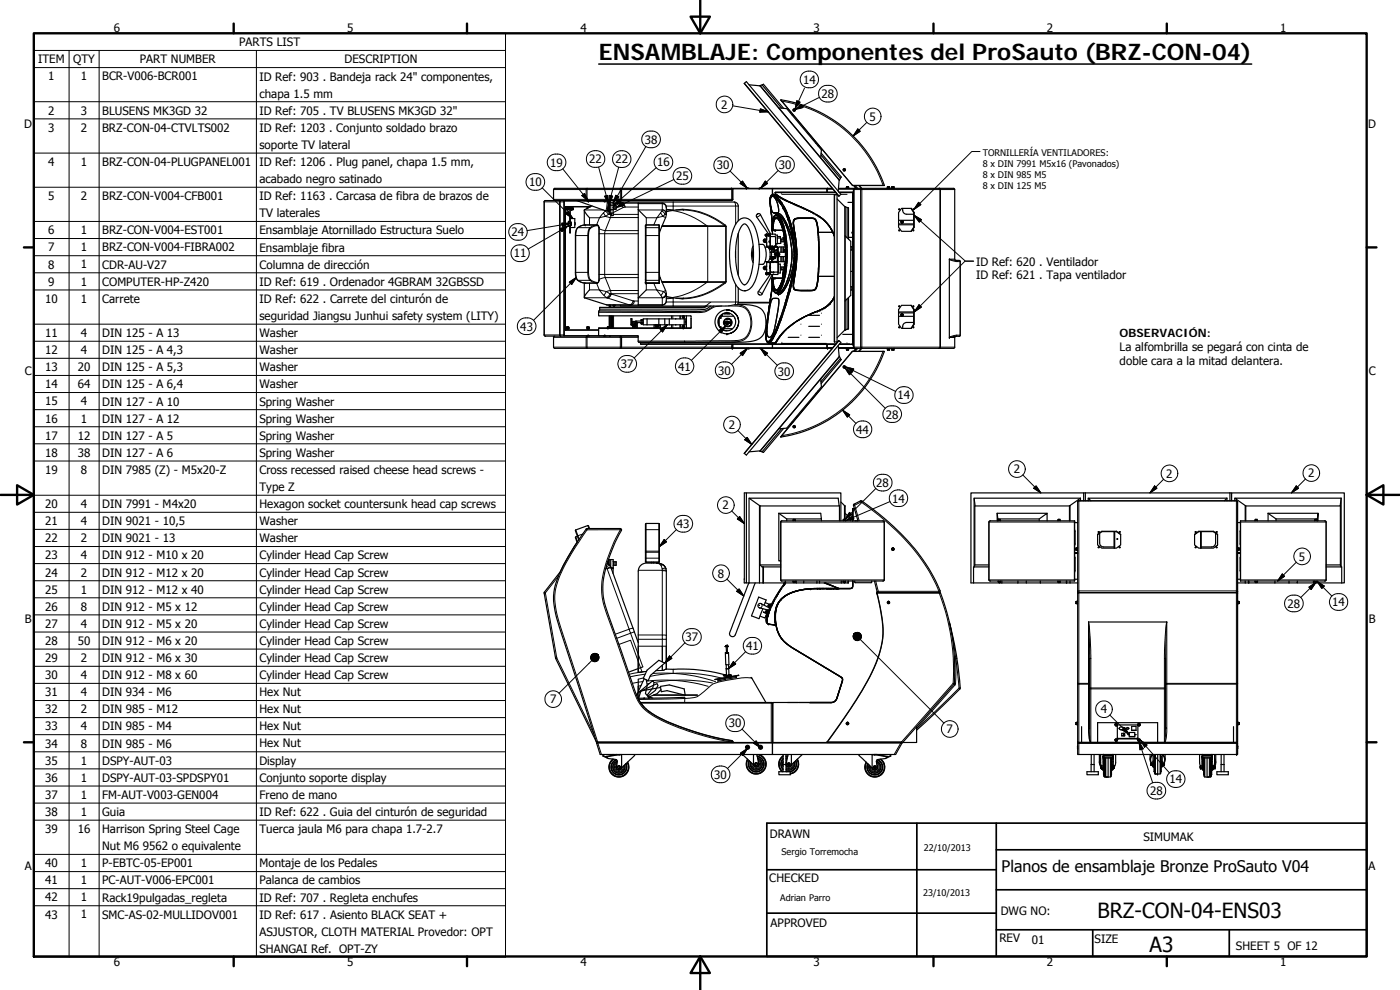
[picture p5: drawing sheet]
<svg xmlns="http://www.w3.org/2000/svg" width="420mm" height="297mm" viewBox="0 0 420 297" stroke-linecap="round" stroke-linejoin="round" font-family="sans-serif">
<defs><g id="words">
<text font-size="6.9" x="179.7" y="18.1">ENSAMBLAJE: Componentes del ProSauto (BRZ-CON-04)</text>
<g font-size="6.3">
<text x="329.4" y="275.4">BRZ-CON-04-ENS03</text>
<text x="345" y="285.6">A3</text>
</g>
<text font-size="4.8" x="300.6" y="261.8">Planos de ensamblaje Bronze ProSauto V04</text>
<g font-size="3.5">
<text x="34.2" y="9.6">6</text>
<text x="104.2" y="9.6">5</text>
<text x="174.2" y="9.6">4</text>
<text x="244.2" y="9.6">3</text>
<text x="314.2" y="9.6">2</text>
<text x="384.2" y="9.6">1</text>
<text x="71.8" y="13.9">PARTS LIST</text>
<text x="11.5" y="19">ITEM</text>
<text x="22" y="19">QTY</text>
<text x="41.9" y="19">PART NUMBER</text>
<text x="103.4" y="19">DESCRIPTION</text>
<text x="14.5" y="24.1">1</text>
<text x="24.3" y="24.1">1</text>
<text x="30.7" y="24.1">BCR-V006-BCR001</text>
<text x="77.9" y="24.2">ID Ref: 903 . Bandeja rack 24&quot; componentes,</text>
<text x="77.9" y="29.3">chapa 1.5 mm</text>
<text x="241" y="25.1">14</text>
<text x="246.5" y="29.4">28</text>
<text x="14.5" y="34.4">2</text>
<text x="24.3" y="34.4">3</text>
<text x="30.7" y="34.4">BLUSENS MK3GD 32</text>
<text x="77.9" y="34.4">ID Ref: 705 . TV BLUSENS MK3GD 32&quot;</text>
<text x="216.5" y="32.6">2</text>
<text x="7.3" y="38.4">D</text>
<text x="14.5" y="39.5">3</text>
<text x="24.3" y="39.5">2</text>
<text x="30.7" y="39.5">BRZ-CON-04-CTVLTS002</text>
<text x="77.9" y="39.6">ID Ref: 1203 . Conjunto soldado brazo</text>
<text x="261" y="36.2">5</text>
<text x="410.6" y="38.4">D</text>
<text x="77.9" y="44.7">soporte TV lateral</text>
<text x="193.5" y="43.1">38</text>
<text x="14.5" y="49.8">4</text>
<text x="24.3" y="49.8">1</text>
<text x="30.7" y="49.8">BRZ-CON-04-PLUGPANEL001</text>
<text x="77.9" y="49.8">ID Ref: 1206 . Plug panel, chapa 1.5 mm,</text>
<text x="165.1" y="50">19</text>
<text x="176.9" y="49">22</text>
<text x="184.7" y="49">22</text>
<text x="197.2" y="50">16</text>
<text x="215.1" y="50.8">30</text>
<text x="233.7" y="50.7">30</text>
<text x="77.9" y="55">acabado negro satinado</text>
<text x="158.8" y="55.9">10</text>
<text x="202.9" y="54.1">25</text>
<text x="14.5" y="60">5</text>
<text x="24.3" y="60.1">2</text>
<text x="30.7" y="60.1">BRZ-CON-V004-CFB001</text>
<text x="77.9" y="60.1">ID Ref: 1163 . Carcasa de fibra de brazos de</text>
<text x="77.9" y="65.2">TV laterales</text>
<text x="14.5" y="70.3">6</text>
<text x="24.3" y="70.3">1</text>
<text x="30.7" y="70.3">BRZ-CON-V004-EST001</text>
<text x="77.9" y="70.4">Ensamblaje Atornillado Estructura Suelo</text>
<text x="153.6" y="70.9">24</text>
<text x="14.5" y="75.4">7</text>
<text x="24.3" y="75.4">1</text>
<text x="30.7" y="75.5">BRZ-CON-V004-FIBRA002</text>
<text x="77.9" y="75.5">Ensamblaje fibra</text>
<text x="154.2" y="77.3">11</text>
<text x="14.5" y="80.6">8</text>
<text x="24.3" y="80.6">1</text>
<text x="30.7" y="80.6">CDR-AU-V27</text>
<text x="77.9" y="80.7">Columna de dirección</text>
<text x="292.9" y="79.7">ID Ref: 620 . Ventilador</text>
<text x="292.9" y="83.8">ID Ref: 621 . Tapa ventilador</text>
<text x="14.5" y="85.7">9</text>
<text x="24.3" y="85.7">1</text>
<text x="30.7" y="85.7">COMPUTER-HP-Z420</text>
<text x="77.9" y="85.8">ID Ref: 619 . Ordenador 4GBRAM 32GBSSD</text>
<text x="13.5" y="90.8">10</text>
<text x="24.3" y="90.8">1</text>
<text x="30.7" y="90.8">Carrete</text>
<text x="77.9" y="91">ID Ref: 622 . Carrete del cinturón de</text>
<text x="13.5" y="101.1">11</text>
<text x="24.3" y="101.1">4</text>
<text x="30.7" y="101.1">DIN 125 - A 13</text>
<text x="77.9" y="96.1">seguridad Jiangsu Junhui safety system (LITY)</text>
<text x="77.9" y="101.2">Washer</text>
<text x="156.2" y="99.2">43</text>
<text x="336" y="101.3">OBSERVACIÓN:</text>
<text x="13.5" y="106.3">12</text>
<text x="24.3" y="106.2">4</text>
<text x="30.7" y="106.3">DIN 125 - A 4,3</text>
<text x="77.9" y="106.3">Washer</text>
<text x="336" y="105.4">La alfombrilla se pegará con cinta de</text>
<text x="7.4" y="112.6">C</text>
<text x="13.5" y="111.4">13</text>
<text x="23.4" y="111.4">20</text>
<text x="30.7" y="111.4">DIN 125 - A 5,3</text>
<text x="77.9" y="111.4">Washer</text>
<text x="186.3" y="110.5">37</text>
<text x="203.6" y="111.2">41</text>
<text x="215.6" y="112.4">30</text>
<text x="233.4" y="112.7">30</text>
<text x="336" y="109.6">doble cara a la mitad delantera.</text>
<text x="410.8" y="112.6">C</text>
<text x="13.5" y="116.5">14</text>
<text x="23.4" y="116.5">64</text>
<text x="30.7" y="116.5">DIN 125 - A 6,4</text>
<text x="77.9" y="116.6">Washer</text>
<text x="269.4" y="119.8">14</text>
<text x="13.5" y="121.6">15</text>
<text x="24.3" y="121.6">4</text>
<text x="30.7" y="121.7">DIN 127 - A 10</text>
<text x="77.9" y="121.7">Spring Washer</text>
<text x="265.8" y="125.6">28</text>
<text x="13.5" y="126.8">16</text>
<text x="13.5" y="131.9">17</text>
<text x="23.4" y="131.9">12</text>
<text x="24.3" y="126.8">1</text>
<text x="30.7" y="126.8">DIN 127 - A 12</text>
<text x="30.7" y="131.9">DIN 127 - A 5</text>
<text x="77.9" y="126.8">Spring Washer</text>
<text x="77.9" y="132">Spring Washer</text>
<text x="218.7" y="128.7">2</text>
<text x="257" y="130.1">44</text>
<text x="13.5" y="137.1">18</text>
<text x="23.4" y="137.1">38</text>
<text x="30.7" y="137.1">DIN 127 - A 6</text>
<text x="77.9" y="137.1">Spring Washer</text>
<text x="13.5" y="142.2">19</text>
<text x="24.3" y="142.2">8</text>
<text x="30.7" y="142.2">DIN 7985 (Z) - M5x20-Z</text>
<text x="77.9" y="142.2">Cross recessed raised cheese head screws -</text>
<text x="304.2" y="142">2</text>
<text x="350" y="143.3">2</text>
<text x="392.6" y="143.3">2</text>
<text x="77.9" y="147.3">Type Z</text>
<text x="263" y="146.1">28</text>
<text x="13.5" y="152.4">20</text>
<text x="24.3" y="152.4">4</text>
<text x="30.7" y="152.4">DIN 7991 - M4x20</text>
<text x="77.9" y="152.4">Hexagon socket countersunk head cap screws</text>
<text x="216.9" y="152.8">2</text>
<text x="267.7" y="150.8">14</text>
<text x="13.5" y="157.5">21</text>
<text x="24.3" y="157.5">4</text>
<text x="30.7" y="157.5">DIN 9021 - 10,5</text>
<text x="77.9" y="157.6">Washer</text>
<text x="203.2" y="158.4">43</text>
<text x="13.5" y="162.7">22</text>
<text x="13.5" y="167.8">23</text>
<text x="24.3" y="162.7">2</text>
<text x="24.3" y="167.8">4</text>
<text x="30.7" y="162.7">DIN 9021 - 13</text>
<text x="30.7" y="167.8">DIN 912 - M10 x 20</text>
<text x="77.9" y="162.7">Washer</text>
<text x="77.9" y="167.9">Cylinder Head Cap Screw</text>
<text x="13.5" y="173">24</text>
<text x="24.3" y="173">2</text>
<text x="30.7" y="173">DIN 912 - M12 x 20</text>
<text x="77.9" y="173">Cylinder Head Cap Screw</text>
<text x="215.4" y="173.3">8</text>
<text x="389.8" y="168.2">5</text>
<text x="13.5" y="178.1">25</text>
<text x="24.3" y="178.1">1</text>
<text x="30.7" y="178.1">DIN 912 - M12 x 40</text>
<text x="77.9" y="178.1">Cylinder Head Cap Screw</text>
<text x="13.5" y="183.2">26</text>
<text x="24.3" y="183.2">8</text>
<text x="30.7" y="183.2">DIN 912 - M5 x 12</text>
<text x="77.9" y="183.3">Cylinder Head Cap Screw</text>
<text x="386.4" y="182.3">28</text>
<text x="399.8" y="181.9">14</text>
<text x="7.4" y="186.9">B</text>
<text x="13.5" y="188.4">27</text>
<text x="24.3" y="188.3">4</text>
<text x="30.7" y="188.4">DIN 912 - M5 x 20</text>
<text x="77.9" y="188.4">Cylinder Head Cap Screw</text>
<text x="410.8" y="186.9">B</text>
<text x="13.5" y="193.5">28</text>
<text x="23.4" y="193.5">50</text>
<text x="30.7" y="193.5">DIN 912 - M6 x 20</text>
<text x="77.9" y="193.5">Cylinder Head Cap Screw</text>
<text x="205.7" y="192.4">37</text>
<text x="223.9" y="195">41</text>
<text x="13.5" y="198.6">29</text>
<text x="13.5" y="203.8">30</text>
<text x="24.3" y="198.6">2</text>
<text x="24.3" y="203.7">4</text>
<text x="30.7" y="198.6">DIN 912 - M6 x 30</text>
<text x="30.7" y="203.8">DIN 912 - M8 x 60</text>
<text x="77.9" y="198.6">Cylinder Head Cap Screw</text>
<text x="77.9" y="203.8">Cylinder Head Cap Screw</text>
<text x="13.5" y="208.9">31</text>
<text x="24.3" y="208.9">4</text>
<text x="30.7" y="208.9">DIN 934 - M6</text>
<text x="77.9" y="208.9">Hex Nut</text>
<text x="13.5" y="214">32</text>
<text x="24.3" y="214">2</text>
<text x="30.7" y="214">DIN 985 - M12</text>
<text x="77.9" y="214">Hex Nut</text>
<text x="165.1" y="211">7</text>
<text x="330.4" y="214.1">4</text>
<text x="13.5" y="219.1">33</text>
<text x="24.3" y="219.1">4</text>
<text x="30.7" y="219.1">DIN 985 - M4</text>
<text x="77.9" y="219.1">Hex Nut</text>
<text x="218.7" y="218.3">30</text>
<text x="284.1" y="220">7</text>
<text x="13.5" y="224.3">34</text>
<text x="24.3" y="224.3">8</text>
<text x="30.7" y="224.3">DIN 985 - M6</text>
<text x="77.9" y="224.2">Hex Nut</text>
<text x="13.5" y="229.4">35</text>
<text x="24.3" y="229.4">1</text>
<text x="30.7" y="229.4">DSPY-AUT-03</text>
<text x="77.9" y="229.4">Display</text>
<text x="214.3" y="233.6">30</text>
<text x="13.5" y="234.6">36</text>
<text x="13.5" y="239.7">37</text>
<text x="24.3" y="234.5">1</text>
<text x="24.3" y="239.7">1</text>
<text x="30.7" y="234.6">DSPY-AUT-03-SPDSPY01</text>
<text x="30.7" y="239.7">FM-AUT-V003-GEN004</text>
<text x="77.9" y="234.6">Conjunto soporte display</text>
<text x="77.9" y="239.7">Freno de mano</text>
<text x="345.1" y="238.5">28</text>
<text x="351" y="235">14</text>
<text x="13.5" y="244.8">38</text>
<text x="24.3" y="244.8">1</text>
<text x="30.7" y="244.8">Guia</text>
<text x="77.9" y="244.9">ID Ref: 622 . Guia del cinturón de seguridad</text>
<text x="13.5" y="250">39</text>
<text x="23.4" y="250">16</text>
<text x="30.7" y="250">Harrison Spring Steel Cage</text>
<text x="77.9" y="250">Tuerca jaula M6 para chapa 1.7-2.7</text>
<text x="231.1" y="251.4">DRAWN</text>
<text x="30.7" y="255.1">Nut M6 9562 o equivalente</text>
<text x="343.2" y="252.3">SIMUMAK</text>
<text x="7.4" y="261.1">A</text>
<text x="13.5" y="260.2">40</text>
<text x="24.3" y="260.2">1</text>
<text x="30.7" y="260.2">P-EBTC-05-EP001</text>
<text x="77.9" y="260.2">Montaje de los Pedales</text>
<text x="410.8" y="261.1">A</text>
<text x="13.5" y="265.3">41</text>
<text x="24.3" y="265.3">1</text>
<text x="30.7" y="265.3">PC-AUT-V006-EPC001</text>
<text x="77.9" y="265.4">Palanca de cambios</text>
<text x="230.9" y="264.6">CHECKED</text>
<text x="13.5" y="270.5">42</text>
<text x="13.5" y="275.6">43</text>
<text x="24.3" y="270.4">1</text>
<text x="24.3" y="275.6">1</text>
<text x="30.7" y="270.5">Rack19pulgadas_regleta</text>
<text x="30.7" y="275.6">SMC-AS-02-MULLIDOV001</text>
<text x="77.9" y="270.5">ID Ref: 707 . Regleta enchufes</text>
<text x="77.9" y="275.7">ID Ref: 617 . Asiento BLACK SEAT +</text>
<text x="300.3" y="274.5">DWG NO:</text>
<text x="77.9" y="280.8">ASJUSTOR, CLOTH MATERIAL Provedor: OPT</text>
<text x="231.3" y="278.2">APPROVED</text>
<text x="77.9" y="285.9">SHANGAI Ref. OPT-ZY</text>
<text x="299.9" y="282.6">REV</text>
<text x="309.7" y="283.3">01</text>
<text x="328.5" y="283">SIZE</text>
<text x="370.9" y="285.1">SHEET 5 OF 12</text>
<text x="34.2" y="289.9">6</text>
<text x="104.2" y="289.9">5</text>
<text x="174.2" y="289.9">4</text>
<text x="244.2" y="289.9">3</text>
<text x="314.2" y="289.9">2</text>
<text x="384.2" y="289.9">1</text>
</g>
<g font-size="2.7">
<text x="294.9" y="46.8">TORNILLERÍA VENTILADORES:</text>
<text x="294.9" y="50.1">8 x DIN 7991 M5x16 (Pavonados)</text>
<text x="294.9" y="53.4">8 x DIN 985 M5</text>
<text x="294.9" y="56.7">8 x DIN 125 M5</text>
<text x="234.5" y="256.6">Sergio Torremocha</text>
<text x="277.3" y="255.2">22/10/2013</text>
<text x="277" y="268.7">23/10/2013</text>
<text x="234.2" y="270.2">Adrian Parro</text>
</g>
</g></defs>
<g fill="none" stroke="#000" stroke-width=".3">
<path d="M10.1 10h141.6v277.2h-141.6zM10.1 15.1h141.6M20.7 15.1v272.1M29.7 15.1v272.1M77 15.1v272.1M10.1 20.3h141.6M10.1 30.5h141.6M10.1 35.7h141.6M193.4 40a2.78 2.78 0 0 1 3.4-.4 2.78 2.78 0 0 1 1.2 3.1 2.75 2.75 0 0 1-3.8 1.5 2.75 2.75 0 0 1-1.1-3.9zM219.9 31.7l10.7 1.8M228.2 32.7l2.4 .8-2.6 .1zM234.4 30l.2 .4"/>
<path d="M234.7 30.4a38.7 38.7 0 0 1 30.3 25.2h-9.1zM238.8 32.7l-.3 .2 .5-.1M238.9 32.8l-.4 .1M239.7 31.2l.4-.6-.9-.4-.4 1.4M240.2 31.6l.3-.2 .5 .9-1.3 .3M240.9 22a2.71 2.71 0 0 1 3.6-.3 2.71 2.71 0 0 1 .8 3.4 2.72 2.72 0 0 1-3.8 1 2.72 2.72 0 0 1-.8-3.8zM241.4 26.5l-2.3 5M245.9 29.2l-6 3M246.5 26.3a2.78 2.78 0 0 1 3.3-.5 2.78 2.78 0 0 1 1.3 3.2 2.75 2.75 0 0 1-3.8 1.5 2.75 2.75 0 0 1-1.1-4zM257.4 38.7l.8 .7-2.2 1.4zM260.2 36.7l-4.2 4.1M10.1 45.9h141.6"/>
<path d="M10.1 56.2h141.6M158.7 52.7a2.79 2.79 0 0 1 3.3-.4 2.79 2.79 0 0 1 1.3 3.2 2.76 2.76 0 0 1-3.7 1.5 2.76 2.76 0 0 1-1.4-3.7zM162.7 56.4l9.2 9.2M165 46.9a2.77 2.77 0 0 1 3.4-.4 2.77 2.77 0 0 1 1.3 3.1 2.76 2.76 0 0 1-3.7 1.5 2.76 2.76 0 0 1-1.4-3.6zM166.1 56.9h9.8M168.9 50.7l7.7 9.6M174.6 58.7l.8-.6 1.2 2.2zM175.9 56.9v2.9l.3 .4v-.4h-10.1M176.8 45.9a2.75 2.75 0 0 1 3.3-.4 2.75 2.75 0 0 1 1.2 3.1 2.7 2.7 0 0 1-3.9 1.4 2.7 2.7 0 0 1-.6-4.1zM179.7 50.1l2.4 9.4M182.4 58.7l-.9 .2 .5 1.1M183 58.7l.9 .2-.6 1.1"/>
<path d="M184.6 45.9a2.68 2.68 0 0 1 3.8-.1 2.68 2.68 0 0 1 .2 3.8 2.7 2.7 0 0 1-3.7 .2 2.7 2.7 0 0 1-.5-3.6zM185.4 59.4l.3-.3-.9-.5-.5 1.6M185.7 50.1l-2.5 9.4M185.9 59.8l.5 .6-.7 .4M186.2 56.9h-10v2.9h10M186.2 59.8v.4M186.2 56.9h.3M186.2 56.5v.4M186.2 56.9v2.9M186.2 59.8h.3M186.5 59.8h.1M186.5 56.9h.1"/>
<path d="M186.5 59.8h33.1M186.5 56.9h33.1M193.8 44l-9.1 15.9M196.9 50.3l-11.4 10.2M197.1 46.8a2.75 2.75 0 0 1 3.5-.3 2.75 2.75 0 0 1 1 3.4 2.75 2.75 0 0 1-3.8 1 2.75 2.75 0 0 1-1-3.8zM202.3 53.8l-17.2 8.3M202.8 50.9a2.79 2.79 0 0 1 3.4-.4 2.79 2.79 0 0 1 1.2 3.2 2.76 2.76 0 0 1-3.8 1.4 2.76 2.76 0 0 1-1.1-3.9zM215 47.7a2.75 2.75 0 0 1 3.6-.4 2.75 2.75 0 0 1 .9 3.5 2.81 2.81 0 0 1-3.5 1.1 2.81 2.81 0 0 1-1.6-3.3zM219.1 51.3l5.1 5.2M219.5 56.5h.1M219.6 56.5v.4M219.6 56.5l.3 .4"/>
<path d="M219.6 59.8h.3M219.6 59.8l-.1 .4M219.6 56.9v2.9M219.6 56.9h.3M219.9 59.8l-.3 .4M219.9 56.9v2.9M222.1 55l.7-.7 1.4 2.2zM224 56.5h.7M227.8 56.5h.9M229.7 54.3l.7 .7-2.1 1.5zM231.3 59.1h.1M231.3 59.1l-.2 .5z"/>
<path d="M231.5 58.8h.1M231.6 58.7l-.1 .1M232.4 58.4l.1 .1zM232.5 59v.1M232.5 59.1h.1M232.7 58.3l3.1 1.9 8.6 3.9M232.9 59.4h.1M232.9 59.4l.5 .5M233.1 59.6l.3 .3M233.2 59.1l.2 .2M233.4 59.9h.1M233.5 51.2l-5.2 5.3"/>
<path d="M233.6 47.6a2.77 2.77 0 0 1 3.4-.5 2.77 2.77 0 0 1 1.2 3.2 2.77 2.77 0 0 1-3.6 1.5 2.77 2.77 0 0 1-1.5-3.6zM234.6 58.3h16.7M248.2 56.7h-28.4M248.2 56.7v1M248.3 56.6l-.1 .1M248.3 56.6h1.6M248.3 56.8h1.7M248.3 56.6v1.1M251.6 56.6h4.7M251.6 56.8h4.5M252.4 58.3h1.8M254.1 56h.5"/>
<path d="M254.3 56.3h.1M255.9 55.6v.1M256.3 56.9h2v47.3h-2zM256.5 56.5l-.4 .4M257.7 55.7l.7 .8M258.4 56.5l-.1 .4h23.8l-.3-.4M258.4 56.5l.2 .4v47.3M265.4 55.6l-.4 .1M266.3 56h.6M266.6 56.3h.1M267.7 56h.6M267.9 56.3h.1"/>
<path d="M281.9 56.5h.1M281.9 56.5l.3 .4-.1 47.3 .1-47.3h4.3M294.1 45.5h-2.5l-17.3 17.3M10.1 66.4h141.6M10.1 71.6h141.6M10.1 76.7h141.6M153.5 67.8a2.71 2.71 0 0 1 3.6-.3 2.71 2.71 0 0 1 .6 3.6 2.73 2.73 0 0 1-3.6 .7 2.73 2.73 0 0 1-1.1-3.5zM154.1 74.1a2.7 2.7 0 0 1 3.7-.2 2.7 2.7 0 0 1 .5 3.6 2.73 2.73 0 0 1-3.6 .7 2.73 2.73 0 0 1-1-3.5zM163.4 60.6h4.5v39.9h-4.5zM163.7 60.2l-.4 .4M168 60.3l.2-.1-.1 .4h-.2zM168.1 60.6h1.1v39.9h-1.1z"/>
<path d="M169.2 60.2l.2 .4h-.2zM169.3 67.3l-11.1 1.9M169.4 60.6v39.9M169.4 60.3h4.2M169.7 68.3l-11.2 6.4M169.7 62.4h.1M169.9 67h-1.3l.1 .7M170 67h1.1l-.9 .4M170 68.2l-1.4 1.3-.5-.9 .8-.3M170.5 63.4l1.4 2.2-2.1-1.4zM170.6 62.3v.6M170.7 62.4v.5z"/>
<path d="M170.8 66.6v1.1M171 64.4v2.2M171 67.7v2.1M171 62.3h.1M171.1 67l-1 .2M171.3 66.6v1.1M171.3 66.7v.9zM171.9 62.3v.6M171.9 62.4l.1 .5zM172.7 70.7v11M173.6 60.2h.1M173.7 60.2l-.1 .2"/>
<path d="M173.7 60.2l8.5 .3-.1 1.9-.5 1M175.4 63h5.6M175.6 67.5a2.61 2.61 0 0 0-2.8 3.2h3.6M175.6 67.5h.1M175.6 67.5h3.6M176.4 70.7v11h-3.6l.2 1.7 .4 .7M176.6 70.7v11M176.9 68.4l.3 .1-.4 .7-.2 1.5h-.2l.1-1.4zM176.9 67.5v-2.2h3l-.9 2.2M179.2 67.5h.1M179.4 67.7a1.98 1.98 0 0 0-2.4 .6h-3.7M179.4 67.7l-1.1 .2-1.1 .6"/>
<path d="M179.4 67.7l.4 .6M179.8 68.3h.1M179.8 68.6l1.8 .6M179.8 68.3v15.8l-.6 .8M179.8 70.1h11.7M181.1 63.9l.6 1-1.8 .4zM181.1 63.9a.62 .62 0 0 1 .6-.6 .62 .62 0 0 1 .6 .6l.3 .4M181.6 69.2l-.1 .6v12.5M181.6 69.2h9.9M181.7 64.9l1.5 .4-1.6 3.9M182.2 60.2l.2 .3M182.3 62.9l.1 .1h-.1"/>
<path d="M182.4 62.8l-.1 .1M182.5 60.2l-.1 .3 .2-.3M182.5 61.8v.5M182.6 64.3h.5M182.6 61.1h.2M182.6 64.3l-.9 .6M182.6 60.3h.2M182.6 61v.2M182.8 61l-.1 .2M182.8 61h-.1M182.8 63.7v-.3v.7l.3 .2M182.8 61.5h.5"/>
<path d="M183 64.2l-.4 .1M183.1 64.3l.2 .2M183.3 63.9l.1 .2M183.4 64.1v.2M183.4 64.1l-.1 .2M183.4 64.1h.1M183.4 64.1l-.1 .1M183.4 64.3v.4M183.4 64.3l-.2 1h8.3M184 64.3h7.5M184 61.1h1.8l-1.3 .6M184.2 61.9h.1"/>
<path d="M184.2 61.9v.7zM184.5 61.3l-.3 .3M184.5 61.2l-.3 .4 .3-.2M184.6 61.2l-.1 .1M184.9 61.7v1.1M184.9 62.3h.1M185.6 61.7l1.3-1 .4 .9-2.3 .6M185.8 61.1a1.19 1.19 0 0 1 1.8 1l-.6 .2-.5-.9zM187 62.3l-3 1.5M187.6 62.1h3.9M191.5 61.1h7.3v1.8M193.9 67.5h3.8"/>
<path d="M193.9 67.5l-.2 .2M193.9 67.5v.8l-.2 .2M194 67.5v-2.2h3.1l-.9 2.2M197.7 67.5l.2 .2M197.7 68.3l.2 .2M197.7 67.5v.8M197.7 68.3v2.4h-3.8v11M197.7 68.3h-3.8v2.4h-.2M197.9 70.7h-.2v11h.2M197.9 69.1l.2 .1M198.2 63.9l.4-.5h.2l.7 .9M198.2 63.9l.7 1-1.8 .4z"/>
<path d="M198.6 63.4a.64 .64 0 0 1 .7-.4 .64 .64 0 0 1 .5 .6l.1 .6M198.7 67.7h18.8M198.8 62.9l.2 .1a.94 .94 0 0 1 .8 1.2l-.3 .1M198.8 60.9v.1a1.45 1.45 0 0 1 1.2 1.3M198.8 62.9l-7.2 .1M198.9 64.9l.9 .4M199.5 64.3h.5M199.5 64.3l-.6 .6M199.9 61.8h2.1M200 63a22.1 22.1 0 0 1 12.4 4.9v16.6a21.9 21.9 0 0 1-12.4 4.9M200 62.8l2 .2M202 61.8h18.8v5.5"/>
<path d="M202 60.6v1.2M202 63l-.3 .2M202 61.8v1.2M202.8 63h2.3M205.1 62.8v.2M205.1 62.8h-.4l.4 .2M205.1 63a21.5 21.5 0 0 1 12.4 4.7M205.1 62.8a21.7 21.7 0 0 1 12.6 4.7M217.5 67.7l.3 .2v16.6l-.3 .2M217.7 67.5l-.2 .2M217.7 67.5l.2 .4M217.9 67.9h-19.3"/>
<path d="M217.9 67.9v16.6M220.4 60.6l.3 .5a.62 .62 0 0 0 .2 .7 .62 .62 0 0 0 .7 0M220.8 75.3v2M227.3 64.3l.1-.1zM228.2 64.4l-1.1 .7M229.2 72.2l-.1 .1M229.7 70.4v.3zM229.7 70.3v.5M229.9 71.8v.9M229.9 79.9v1M230.1 73.8h1.1M230.1 71.8v.9"/>
<path d="M230.1 79.9v1M230.1 78.8h1.1M230.4 70.4l.1 .3zM230.5 70.3v.5M230.9 74.5h.4M231.1 70.8h.1M231.1 60.2v.7M231.1 60.2v.4M231.1 60.9h.1M231.2 61.7h.1M231.2 61.7v.1M231.3 62.1v.2"/>
<path d="M231.3 74v.1M231.3 78.5v.2M231.5 64.4h.1M231.5 64.2v.2M231.6 69.1l.1-1.4a3.3 3.3 0 0 1 1-3.1l.5 .1a5.6 5.6 0 0 1 1.9 3.6 30.1 30.1 0 0 1-1 18.4l-.7 .8-.6 .3a1.36 1.36 0 0 1-.9-1.6l-.3-2.7M231.6 74.1v.3M231.6 74.8v.9M231.6 77v.3M231.6 77.9v.6M231.6 77.4v.3M231.7 78.4h1.7M231.7 74.2h.5"/>
<path d="M231.8 69.1l.1-1.2a2.97 2.97 0 0 1 .9-2.7 .96 .96 0 0 1 1 .8 27.2 27.2 0 0 1 1.6 15.6 9.4 9.4 0 0 1-2.2 5.5h-.6l-.3-.5-.5-3.1M231.8 69.1h.1M231.9 74.4v.3M232 69.1h.8M232 68.5v.4M232.1 67.7l-.1 .4M232.2 66.9l-.1 .4M232.3 74.2h.1M232.3 74.2h1.1M232.3 66.3v.3M232.4 69.1h.1M232.4 66v.1"/>
<path d="M232.7 77.3l.1 .1M232.8 69.1h.1M232.8 73.2v.6M232.8 76.1v.4M233.2 74v.1M233.2 78.5v.2M233.2 65.4l-.4 .1-.3 .4M233.2 64.2l-.1 .1M233.3 64.1l.2-.1a6 6 0 0 1 2.9 3.9l1 2.8 .8 3.5 .1 2.9-.6 4.2M233.4 64.4h-.3M233.4 64.5l.2 .1M233.4 78.7v2.9"/>
<path d="M233.5 64h.1M233.6 64.4l.2 .2M233.6 76.3h.1M233.8 64.7l.1 .2M233.9 60.6h.1M233.9 60.6l.6 .8-.5-.7M233.9 76v.6M234 60l.3 .4M234.1 65.2l.1 .1M234.1 64.8l.3 .3M234.3 60.4h.1M234.4 65.6l.1 .3"/>
<path d="M234.4 71.9v.6M234.4 74.1v1.6M234.4 77v1.5M234.6 60.8h.1M234.6 60.8v.1M234.6 65.3l.2 .3M234.7 66.2l.3 .9M235 65.8l.2 .3M235 62.4h.1M235 62.4l.5 .9-.4-.9M235 71.4h.1M235.2 67.5l.1 .7"/>
<path d="M235.3 66.5a22.1 22.1 0 0 1 .7 18.3M235.5 62.5l-.3-.6 .4 .7M235.6 69.2l.4 2.8M235.6 62.6h.1M235.8 70.3h.1M236 64.5h.1M236 64.5l.4 1.2M236.1 72.3v.6M236.1 79.5h.1M236.1 72.9h.1M236.1 79.5l-.5 3.7M236.1 73.3v5.8"/>
<path d="M236.2 64.9l.2 .8M236.4 65.7h.1M236.6 65l.2 .4M236.8 65.4h.1M237.7 70l.3 1.4-.3-1.2M237.7 70h.1M238 69.7h.1M238.3 79.7l-.1 1M238.4 79.2l-.2 1.5M238.4 61.2h.1M238.4 74.1l.1 .9zM238.5 75h.1"/>
<path d="M238.5 77.3v.4zM238.5 77.7h.1M239 61.5h.1M239.1 76.3h.1M239.7 61.8h.1M240.4 62.1h.1M241.2 62.5h.1M242 62.8h.1M244.2 63.9h.1M244.9 64.4l.5 .3M244.9 64.3h.1M245.5 64.7h.1"/>
<path d="M245.6 69.7h.1M245.6 71.9h.1M245.7 64.8h.1M245.9 65l.5 .4M246.6 65.4l.4 .4M246.8 65.7l.3 .2M247.5 66.3l1.3 1.4 1 1.7M249.6 69l.4 .7M249.8 69.4l.5 1.1M250.3 70.5h.1M250.3 70.6l.1 .2M269.7 67.5h4.5"/>
<path d="M274.4 64.6l2.2 1.3-.7 .8zM274.4 64.6l15.3 13.8h2.5M275.7 60.7l.7 .7-2.1 1.4zM284.9 77.7h1.6M284.9 77.8l2.3 .7M284.9 77.7l1.9 .4a.96 .96 0 0 0 1.4 .4v22.1l-.4 .3M292.1 78.4h-2.5l-15.2 15.2M10.1 97.3h141.6M10.1 87h141.6M10.1 81.9h141.6M156.1 96a2.78 2.78 0 0 1 3.3-.4 2.78 2.78 0 0 1 1.3 3.2 2.74 2.74 0 0 1-3.8 1.4 2.74 2.74 0 0 1-1.1-3.9zM169.7 98.7h.1"/>
<path d="M170.6 98.1v.6M170.7 98.1v.6zM170.8 84.6l2.2-1.4-1.4 2.2zM173 83.2l-12.9 12.9M173.3 84.1h.1M173.4 84.1l1.1 .6 1.1 .2M175.4 89.3h6.7M175.6 84.9h.1M175.6 84.9h3.6M176.6 81.7l.2 1.5 .4 .7M176.6 81.7h-.2l.1 1.4 .5 1h-3.6M176.7 98.1v.6"/>
<path d="M176.8 98.1v.6zM176.9 84.9v2.1h2.9l-.8-2.1M177.2 83.9l1.1 .6 1.1 .3M177.2 83.9l-.2 .2 .8 .5 1.4 .3M179.8 83.8l1.8-.5 1.6 3.9M179.8 82.3h1.7M181.5 82.3l.1 1h9.9M181.5 82.3h10M182.1 89.3l.1 .1M182.2 89.4l6.6 2.1h-6.8M182.2 89.4l.7-.3 .5-.9 6.6 2.1M182.8 98.1v.3v-.3l.2 .3"/>
<path d="M183 88.1l.3 .1M183 88.1l-.3 .7-.7 .5h.1M183 88.1l-1-.6-2.2-.5 1.4 1.6M183 88.1h.4M183.1 91.5v.7M183.1 94.8v3.6M183.2 87.2h-.1a1.58 1.58 0 0 0-1.8 1.3l-.1 .1 .8 .7M183.2 87.2l.2 .9M183.2 87.2h8.3M183.3 88.2l-.5 .9-.7 .2M183.4 88.1l-.1 .1M183.4 88.1h8.1"/>
<path d="M184 91.5l.2 .3 .4-.3M184.1 94.8v3.6M189.8 96.9h1.4M190 90.3h.4a1.16 1.16 0 0 1-1.6 1.2l.7-.3zM190.4 90.3h1.1M190.4 97.2a.38 .38 0 0 1 .4 .4 .38 .38 0 0 1-.4 .3M191.1 96.4v.3M191.6 89.3h7.1M192.4 97.1h.1M192.4 96h.1M193.7 81.7h.2M193.9 85h.1"/>
<path d="M193.9 81.7h3.8v3.2M193.9 84.9h3.8M193.9 81.7v2.4l-.2-.2M194 85v2h3.1l-.9-2M196.8 97.5a.34 .34 0 0 0 .3 .4 .34 .34 0 0 0 .3-.4M197.5 97.5l-.4 .4M197.9 83.9l-.2 .2h-3.8v.8l-.2-.1 .2 .1M197.9 84.8l-.2 .2zM198.1 83.3l-.2 .1M198.1 98.9l2.1-1.4-1.4 2.1zM198.7 84.7h18.8M198.7 89.3l.1 .1"/>
<path d="M198.8 89.4v2.1h-7.3M199.8 87.2h-.1a1.21 1.21 0 0 0-1.1 1.1l-.3 .3 .4 .7M199.8 88.1h.2M199.8 88.1l-.7-.6-2-.5 1.2 1.6M199.8 88.1l.1 .1M199.8 88.1l-.3 .7-.8 .5M199.9 90.6h2.1M199.9 88.2h.1M199.9 88.2l-.4 .9-.8 .2M200 88.2l-.5 .9-.7 .3M200 90.3a1.4 1.4 0 0 1-1.2 1.2M200.2 97.5l-9.9 9.9"/>
<path d="M201.5 94.8v.9M201.5 97.5v.9M201.7 89.3l.3 .2M201.9 94.8v.9M201.9 97.5v.9M202 90.6h18.8M202 89.5l-2 .1M202 90.6v1.2M202 89.5v1.1M202.8 89.5h2.3v.1M204 94.8v.9M204 97.5v.9"/>
<path d="M204.2 94.8v.9M204.2 97.5v.9M206 96.5v.2M207.4 95.5v3.1h-27.7M212.3 91.8l-.9 .5-1 .1h-30.4M213.3 90.7l-.9 .6a2.48 2.48 0 0 1-2 .8h-27.3M214.2 91.8a7.3 7.3 0 0 1-6.1 1.7l-28.4-.2M215.7 99.2l2.2-1.4-1.5 2.1zM216.6 91.8a7.5 7.5 0 0 0-4.7 1.7 33 33 0 0 1-8 .3l-24.2-.1M217.2 96.7l.5 .1zM217.3 96.8v.1M217.3 96.9h.1"/>
<path d="M217.3 96.7h.1M217.3 96.7l.1 .1M217.5 84.7l.2 .2M217.5 84.7a22.2 22.2 0 0 1-12.6 4.9l-.2 .1 .4-.1M217.6 96.8l-.3 .1M217.7 84.9a22.3 22.3 0 0 1-12.6 4.7M217.9 97.8l-10.4 10.3M217.9 84.5h-19.3M217.9 84.5l-.2 .4M218.4 91.8h2.2a4 4 0 0 1 4.7 4.2 5.2 5.2 0 0 1-2.7 5.9l-2.4 .3-14.7 .1M218.8 96.8l.5 .2M218.9 94.1h.1"/>
<path d="M219.1 96.7l-.3 .1M220.5 91.4a4.4 4.4 0 0 1 5.1 4.5 5.8 5.8 0 0 1-2.6 6.2 35.7 35.7 0 0 1-9.1 .5l-8.4 .1M220.5 91.4h.2M220.5 91.4l-2.6 .4M220.7 91.4h.5M220.8 90.6h.8M220.8 90.6l-.1 .8M220.8 85.3v5.3M221.5 90.9h9.5M227.6 87.5l1.1 .7M227.8 88.4h.1M229.1 80.4h.1"/>
<path d="M229.9 81.9v.4zM229.9 81.9v.4M230.6 81.9v.4zM230.6 81.9v.4M231.1 81.9h.1M231.8 83.5h.1M231.8 83.5v.1M231.9 83.5h.1M232 83.5h.1M232 83.5h2.9M232 83.5h1.9M232 83.5v.4"/>
<path d="M232 84.2l.1 .5M232.1 85.1l.1 .4M232.3 85.8v.3M232.4 86.3v.1M232.5 86.5l.4 .5h.3M232.5 83.5h.1M232.9 99.7h.1M233.1 88h.1M233.2 98.9h.1M233.5 98.2h.1M233.6 87.8l-.2 .1M233.6 88.4h.1"/>
<path d="M233.7 88h-.2M233.9 87.5l-.1 .2M234.1 87.8l-.2 .1M234.2 87l-.1 .2M234.4 80.1v.7M234.5 86.5l-.1 .3M234.8 87l-.5 .6M234.9 82h.1M235 85.3l-.3 .8M235 83.2h.1M235.3 84.2l-.1 .7M235.4 92.9h.1"/>
<path d="M235.7 92.1h.1M235.7 85.5l-.8 1.3M235.8 82.1h.1M235.8 91.4h.1M236 90.9h.1M237.2 83.1a8.6 8.6 0 0 1-3.4 5.3l-.6-.4M237.7 81.3l-.5 1.6M237.8 82.9h.1M237.9 81.9l-.1 .9M238.1 82.9h.1M238.2 80.7h.1M240.3 97.3h.1"/>
<path d="M243.3 94.2h.1M243.3 94.2a21.1 21.1 0 0 0-9.9 7.5l-.8 1.2M245.3 93.4l-2 .7M245.3 93.4h.1M245.6 82.9h.1M245.6 80.8h.1M245.8 93.2h.1M246.2 93l-.4 .2M246.2 93h.1M246.5 94h.1M246.5 97.3h.1M246.7 92.7h.1"/>
<path d="M247.3 92.4l-.6 .3M247.3 92.4h.1M247.7 92.1h.1M248 91.9l-.3 .2M248 91.9h.1M248.4 91.7h-.1M248.4 91.6h.1M248.8 91.2h.1M249.1 90.9h.1M249.5 90.5h.1M250 89.8l-1.6 1.8M250 89.8h.1"/>
<path d="M250.3 89.3h.1M250.4 89l-.1 .3M269.7 93.6h4.5M275.8 91.4l.7 .7-2.1 1.5zM10.1 102.4h141.6M10.1 107.5h141.6M10.1 112.6h141.6M10.1 117.8h141.6M163.3 100.5l.4 .4M166.1 101.2h9.8M167.9 100.5l.3 .4zM169.4 100.7h6.9"/>
<path d="M175.9 104.2h.3v.3zM175.9 101.2v3h-9.8M176.2 101.2h10v3h-10zM176.8 100.7h2.9M183.1 100.7l-.1 .2M186.2 104.2v.3M186.2 100.9v.3h.3M186.2 104.2h.3M186.3 107.3a2.78 2.78 0 0 1 3.3-.4 2.78 2.78 0 0 1 1.3 3.2 2.77 2.77 0 0 1-3.7 1.5 2.77 2.77 0 0 1-1.4-3.7zM186.5 104.2h.1M186.5 101.2h.1M186.5 101.2h5"/>
<path d="M191.5 102.3h14M192.2 103.1h39.3M203.5 108.1a2.69 2.69 0 0 1 3.6-.3 2.69 2.69 0 0 1 .6 3.6 2.69 2.69 0 0 1-3.9 .5 2.69 2.69 0 0 1-.3-3.8zM205.5 102.3v.4h-13.8M205.5 102.7h.1M215.5 109.2a2.8 2.8 0 0 1 3.2-.5 2.8 2.8 0 0 1 1.5 2.9 2.76 2.76 0 0 1-3.6 1.9 2.76 2.76 0 0 1-1.6-3.7zM219.6 104.2l.2 .3zM219.6 103.3v.9h-33.1M219.7 104.5h.1M219.9 104.4h.1M219.9 103.3v1.1M219.9 104.3h28.3"/>
<path d="M222.1 106l2.2-1.4-1.4 2.1zM224 104.5h.7M224.3 104.6l-4.8 4.7M227.8 104.5h.9M228.3 104.6l5 5M228.3 104.6l2.1 1.4-.7 .7zM231.1 102.7h.1M231.2 102.6h.1M231.6 102.9v.1M231.7 102h.1M231.8 103.1l.2 .2M231.8 103l-.3 .3"/>
<path d="M232 101.5h.1M232 102.9v.2h.7M232.1 101.2h.1M232.8 103h.1M233.4 109.5a2.79 2.79 0 0 1 3.3-.4 2.79 2.79 0 0 1 1.3 3.2 2.75 2.75 0 0 1-3.8 1.5 2.75 2.75 0 0 1-1.1-4zM234.5 100.3h.1M234.6 102.7h.1M240.3 100.6h.1M246.5 100.6h.1M248.2 103.3l.1 1.1M248.3 104.3h1.7M248.3 104.4h1.6"/>
<path d="M248.3 103.3v1.1M251.6 104.4h4.7M251.6 104.3h4.5M253.5 110.3l.1 .2M253.7 110l.1 .1M254.1 105h.5M254.2 111.4l.7 1 .5-.4M254.4 104.7h.1M255 111.8l10.7 10.7M255 110.4l1.2 .3-.3 .6M255.6 110.9l13.2 6.6M255.6 111.7h.1"/>
<path d="M255.6 111.7l-.1 .1M255.8 105.4l-21.2 25.3M255.8 105.4l9.2 .1a38.6 38.6 0 0 1-30.4 25.2M255.9 111.3l-.2 .2M256.1 104.2l.4 .3M258.3 104.2l.1 .3M258.3 104.2h.3M258.4 104.5l-.7 .9M258.6 104.2l-.2 .3M258.6 104.2h23.5l-.3 .3M265 105.4l.4 .1M266.3 105h.6"/>
<path d="M266.7 104.7h.1M267.7 105h.6M268 104.7h.1M269.3 116.7a2.68 2.68 0 0 1 3.8-.1 2.68 2.68 0 0 1 .2 3.8 2.7 2.7 0 0 1-3.7 .2 2.7 2.7 0 0 1-.5-3.6zM284.9 101.3h1.6M286.5 104.2h-4.3l-.3 .3M287.2 100.6l-2.3 .7M287.2 100.6h1M287.2 100.6l-.3 .3-2 .4M10.1 122.9h141.6M10.1 128h141.6M10.1 133.2h141.6"/>
<path d="M10.1 138.3h141.6M221.4 129.2l4.2 4.2M224.2 131.2l1.4 2.2-2.1-1.4zM234.6 130.7l-.2 .4M252.9 123.1l4 3.9M252.9 123.1l2.1 1.4-.7 .7zM256.9 127a2.7 2.7 0 0 1 3.7-.2 2.7 2.7 0 0 1 .5 3.6 2.69 2.69 0 0 1-3.9 .5 2.69 2.69 0 0 1-.3-3.9zM265.8 122.4a2.84 2.84 0 0 1 3-.5 2.84 2.84 0 0 1 1.8 2.5 2.78 2.78 0 0 1-3.3 2.4 2.78 2.78 0 0 1-2.2-3.5zM10.1 148.6h141.6M10.1 153.7h141.6M10.1 158.8h141.6M172.8 159l.6 1.7"/>
<path d="M175.9 158.7l.3 .3M176.2 159a60.9 60.9 0 0 0-8.9 15.6 17 17 0 0 0 .3 11.6l11.8 36.4-.4 .1M176.2 158.6v.4M176.4 157.7l.3 .9M186.2 158.9l-10 .1M186.2 158.9l.3 .3M186.2 158.9a37.7 37.7 0 0 0-5.6 18.4 21.5 21.5 0 0 0 1.5 7.1l8 22.7a12.8 12.8 0 0 0 7.8 8.7 80 80 0 0 0 21.6 6.8h-40.1v.2M186.2 158.6v.3M193.9 157.1v1.8l-.2 .1M197.7 157.1v11.6M197.9 159l-4-.1v6.5h-.2M203 158.9l-5.1 5.1"/>
<path d="M203.1 155.3a2.75 2.75 0 0 1 3.5-.3 2.75 2.75 0 0 1 .9 3.4 2.78 2.78 0 0 1-3.6 1.1 2.78 2.78 0 0 1-1.3-3.6zM219.6 153.3l3.8 3.8M222 155l1.4 2.1-2.1-1.4zM234.6 156.3l-.3 .3M238.1 155.9h.5M253.1 155.9h.6M253.6 155.7v.2M254 156.2h-.3M255.6 154.5l-.6-.8-.9 1.3M255.9 154.9l.4 .8-1.5 .3M256.3 151.3l.2 .3-.4 .1M258.3 150.3l.1 .3"/>
<path d="M258.4 150.6l-1.9 1 1.4 4.7M258.4 150.6a66.3 66.3 0 0 1 21.5 22.8l1.9 4M258.6 150.3l-.2 .3M262.9 146.6l-8.3 8.1M262.9 143a2.78 2.78 0 0 1 3.4-.5 2.78 2.78 0 0 1 1.3 3.2 2.81 2.81 0 0 1-3.5 1.6 2.81 2.81 0 0 1-1.8-3.4zM265 156.3l.4 .3M265.4 156.6v17.4M265.4 156.6h-31l-.1 17.4M267.1 150.5l-11.9 5.1M267.7 147.7a2.66 2.66 0 0 1 3.9 0 2.66 2.66 0 0 1-.3 3.9 2.7 2.7 0 0 1-3.3-.1 2.7 2.7 0 0 1-.8-3.2zM296.8 156.6v17.4M297.2 156.3l-.4 .3"/>
<path d="M299.6 155.9h.6M306.9 142.5l5.5 5.4M310.2 146.5l.7-.7 1.5 2.1zM317.6 155.9h.5M322.4 156.3v.3h-25.6M322.5 156.6l-.1 17.4h-25.6M323.8 150.3l-.4 .3M323.8 150.3v27l-.4 .1M323.8 150.3h47.3l.3 .3M323.8 150.2v.1M329.8 159.5v.1M334.5 159.5v5"/>
<path d="M336.1 159.5v.1M346.5 145.8l.7 .7-2.1 1.4zM349.2 143.8l-4.1 4.1M358.8 159.5v.1M360.3 159.5v5M365.2 159.5v.1M371.1 150.2v27.1l.3 .1M372.3 156.3v.3M376.7 155.9h.6M389 145.8l.7 .7-2.1 1.4zM391.8 143.7l-4.2 4.2M394.6 155.9h.6"/>
<path d="M397.6 156.3l.4 .3M398 156.6v17.4M398 156.6h-25.7v17.4M10.1 164h141.6M10.1 169.1h141.6M10.1 174.2h141.6M10.1 179.4h141.6M163.4 177.7l.3 .2M163.7 177.9l3.4 19.5M163.7 177.9l-.4 .1M167.6 172.9l-3.9 5M167.9 171.9h.1"/>
<path d="M172.8 161.1l.5 1.4M173.4 160.7l.4 1.1M173.4 160.7l-.1 .1M174.9 160.2l-1.5 .5M181.9 170.1h.1M182.1 170.6l-.4 .1M182.1 170.6h.1M182.2 169.1l.4 .1M182.2 170.6l6.6 18.2-4.1 1.5M183 169.7l-1 .4 .1 .5M183.3 170.1l-1.2 .5M183.4 170.4l-1.2 .2"/>
<path d="M184.2 168.7v.7M184.9 168.6l-.1 1M191.6 171.1h7.1M193.7 165.7h4.2M193.9 168.7h3.8M193.9 168.7h.1M197.9 165.4h-4v2.1h-.2M197.9 167.5h-4v1.2l-.2-.2M197.9 168.5l-.2 .2M198.3 169.2l-1.2-.2 1.2 .6M198.7 171.1h1.2M198.7 171.1l.1 .1"/>
<path d="M198.8 171.2l1.2 .2M198.8 169.3l.1 .1M198.8 171.2v19.3h-7.3M199 169.5l-.7 .1 .4 1M199 169.5l.5 .6M199.3 161.9l.7 .7-2.1 1.4zM199.8 170.6h-1.1v.5M218.2 173.8l5 5M221.8 176.7l1.4 2.1-2.1-1.4zM232.9 179.2h.1M233.2 178.6h.1M233.5 178.1h.1"/>
<path d="M234.5 179.7h.1M235.3 174.9l-.2 .6M235.4 175.4h.1M235.7 175h.1M238.1 174.8h.5M243.3 176.7a12.4 12.4 0 0 0-9.1 3.3l-.1 .1M243.3 176.7h.1M245.3 176.6h-1.3M245.3 176.6h.1M245.8 176.6h.4M245.8 176.6h.1M246.2 176.6h.1"/>
<path d="M246.7 176.6h.1M246.7 176.6h.6M247.3 176.6h.1M247.7 176.6h.3M248 176.6h.1M248.4 176.6h.4M248.4 176.6h.1M248.8 176.6h.1M249.1 176.6h.4M249.1 176.6h.1M249.5 176.6h.1M249.8 176.6h.2"/>
<path d="M250 176.6h.1M250.3 176.6h.2M250.3 176.6h.1M250.9 176.6h.3M250.9 176.6h.1M251.2 176.6h.1M251.3 176.6h.2M251.3 176.6h.1M251.6 176.6h.1M253.1 174.8h.6M262.8 174.3l.8 3.1-.4 .1M263.2 178h.1"/>
<path d="M263.2 177.8v.1M265.4 174l-.4 .3M265.4 174h-31l.2 .3M281.8 177.4h-18.2v.4M281.8 177.4v.4M281.9 177.8v.2l.3-.1M282.1 177.3l-.3 .1M296.8 174l.4 .3M299.6 174.8h.6M317.6 174.8h.5M322.5 174l-.1 .3M322.5 165.8h.9"/>
<path d="M322.5 164.8h.4M322.9 164.5v.6M323.4 178l.4-.1v27.1M329.7 164.1v.1M336 164.1v.1M358.8 164.1v.1M365.1 164.1v.1M371.4 178l-.3-.1v-.6h-47.3v.6h47.3v27.1M371.4 165.8h.9M371.9 164.5v.6M372 164.8h.3M376.7 174.8h.6"/>
<path d="M384.8 172.2l.7 .7-2.1 1.4zM386.3 179.2a2.79 2.79 0 0 1 3.4-.4 2.79 2.79 0 0 1 1.3 3.1 2.77 2.77 0 0 1-3.7 1.6 2.77 2.77 0 0 1-1.4-3.7zM389 168.7l-5.6 5.6M392.8 176.2l2.1-1.4-1.4 2.1zM394.6 174.8h.6M394.9 174.8l-4.5 4.5M395.3 174.4l2.1 1.4-.7 .8zM395.3 174.4l4.4 4.5M398 174h-25.7v.3M398 174l-.4 .3M399.8 178.8a2.73 2.73 0 0 1 3.5-.3 2.73 2.73 0 0 1 .9 3.4 2.72 2.72 0 0 1-3.8 1 2.72 2.72 0 0 1-.9-3.8zM10.1 184.5h141.6"/>
<path d="M10.1 189.6h141.6M10.1 194.8h141.6M10.1 199.9h141.6M167.1 197.4l-.4 .1M167.1 197.4l-.3 .2M167.1 197.4l11.2 22.9M177.6 198.2l-9.8 9.8M185.1 191.5l4.1-1.5 3.7 10.1M185.7 193.4l3.5-1.3 3.5 9.5-3.8 .7M190 188.5l-1.2 .3 .2 .6 .2 .6 1.2-.4M191.5 191.8h7.3v6.8v-4.7h-7.3M198.8 193.9h1.2"/>
<path d="M198.8 199.6v1.6M200 190.6l-1.2-.1v1.3h1.2M200.9 196.8l.7 .7-2.1 1.4zM205.6 192.8l-6.1 6.1M205.6 189.3a2.78 2.78 0 0 1 3.4-.5 2.78 2.78 0 0 1 1.3 3.2 2.8 2.8 0 0 1-3.5 1.6 2.8 2.8 0 0 1-1.8-3.4zM218 195.9h.3M220.1 198.5l.7 .7-2.1 1.4zM223.8 195.5l-5.1 5.1M223.8 191.9a2.72 2.72 0 0 1 3.6-.3 2.72 2.72 0 0 1 .8 3.4 2.71 2.71 0 0 1-3.7 1 2.71 2.71 0 0 1-.9-3.8zM227.8 181.7h.1M228.4 181.1a.7 .7 0 0 1 .3 .8 .7 .7 0 0 1-.7 .5M229.6 183.8v.1"/>
<path d="M230 183.2l-.2 .4M230.1 183.5h.1M230.2 183.6h.1M230.2 185.7h.1M230.3 185.6h.1M230.5 184.6h.1M230.6 184.5h.1M230.6 181.4l-.1 .5M230.7 187.3h.1M230.8 181.7h.1M230.9 181.7h.1M231.1 182.8h.1"/>
<path d="M231.2 181.5h.1M231.2 182.6h.1M231.3 182.4h.1M231.3 181.3v.1M231.4 181.5l-.1 .1M231.7 181.6h.1M232 180.9h.1M232.1 180.6h.1M232.4 187.5h.5M232.5 185.9h.1M232.6 186.4v.1M232.6 183.8h.1"/>
<path d="M232.6 186.4h.1M232.6 186.6v.1M232.6 186.5h.1M232.6 186.7h.1M232.7 186.8v.2M232.7 183.3l-.2 2.6M232.7 187.2h.1M232.7 187.3h.1M232.8 187.5h.1M232.8 187.3v.1M233.8 180.5l-1 2.3M258.2 191.9l25.1 25.1"/>
<path d="M284.9 186.6l.1 .2a62.3 62.3 0 0 1 1.8 18.3M287.2 197.5h-.4l1 8.9-12.7 12.2 11.5-13.1M322.9 180.5v.6M326.7 186.6l.5 5.5 .2 5.4M327.4 197.5h-.4l-.3-10.9v18.4h-2.9M327.4 197.5v8.9M350.2 186.6l-.5 4.1-.2 6.8M371.9 180.5v.6M10.1 205h141.6M10.1 210.2h141.6M10.1 215.3h141.6M192.4 211h39.1v11.8"/>
<path d="M192.4 205.7l-.9 .2M192.9 204.5l-3.1 .5M193.1 203.4l-1.6 .4M193.6 202.3l-4.5 .8M194 204.3a47.3 47.3 0 0 1 18.5 1.6M194 201.4l-2.5 .4M194.9 205.1l-.7 .1M195.1 202.9a47.2 47.2 0 0 1 21.6 .6M195.9 202.1a47.4 47.4 0 0 1 18.8 2.4M196.3 204.8a48 48 0 0 1 17.5 .1M196.9 201.2h1.9l1.1-.5-1.1 .5zM202 200.8v1.2"/>
<path d="M205.5 209.2v.4l-13.8 .3M217.3 202.5h.1M217.3 202.5v.1M217.3 202.6v.1M217.3 202.6h-.2M218 202.6h.1M218 202.6h-.7M218 202.5h-.6M218 202.6h-.9M218.6 215.2a2.78 2.78 0 0 1 3.4-.5 2.78 2.78 0 0 1 1.3 3.2 2.77 2.77 0 0 1-3.7 1.5 2.77 2.77 0 0 1-1.4-3.7zM218.8 202.5h.1M218.8 202.6h.1"/>
<path d="M218.8 202.5v.1M218.8 202.5h.5M219 202.9l-1.1 .2M219.3 202.6h-.5M220.9 203l-5.4 .9M222.7 218.8l5.6 5.6M225.6 203.5l-.5-.1a17.5 17.5 0 0 0-5.6 .5 12 12 0 0 0-6.3 1.9l-2 1.8a5.3 5.3 0 0 1-4.1 1.9l-1.6 .1v1.2M231.5 210.8v.2h.3l.2-.2M232 211v11.8M286.6 205.5l-.5-.4a66.7 66.7 0 0 0-4.2-27.1h-18.6l.6 2.9a26.1 26.1 0 0 1 .1 15.3 64.1 64.1 0 0 1-8.6 16.3l-7 10.1M286.6 205.5l.2-.4-.7-.1-15.5 17.6M288.2 206.4h-.4l.3 .3"/>
<path d="M322.9 216.8v.6M323.8 205.3v17.4l3.4 .1M323.8 205v.3M323.8 205h-.4l.4 .3M327 205.5l-.3-.2v13.2M327 205.1l-.3-.1v.3h-2.9M327.4 206.7h22.1v16M327.4 206.4v.3M327.4 206.4h-.4l.4 .3M327.4 206.7v16M333.1 214.5l5.8 5.9M334.7 217.6l.2-.2 .4 .2"/>
<path d="M337.5 218.3l1.4 2.1-2.1-1.4zM341.5 217.6l.3-.2 .3 .2M350.2 205l-.4 .1M350.2 205v-18.4l-.4 10.9h-.3v8.9h-22.1M350.2 205h20.9M350.2 205.3v13.2l-.4 .2-.3 4M350.2 205.3l-.4 .2M350.2 205v.3M350.2 205.3h20.9M350.2 218.5a8.1 8.1 0 0 1-.6 4.2v.1M371.1 205v.3M371.1 205.3v17.4h-21.6"/>
<path d="M371.1 205h.3l-.3 .3M371.9 216.8v.6M10.1 220.4h141.6M10.1 225.6h141.6M10.1 230.7h141.6M10.1 235.8h141.6M179 222.7h.1M179.4 222.9l-.3 .1M179.4 222.9l1.1 3.5M179.4 222.8v.1M179.4 222.9h90.9l-1.9 3.5M184 227.8a2.97 2.97 0 0 0-.7 4 2.97 2.97 0 0 0 4 .9 2.97 2.97 0 0 0 1-4"/>
<path d="M184.2 227.8a2.81 2.81 0 0 0-.9 3.8 2.81 2.81 0 0 0 3.8 1 2.81 2.81 0 0 0 1.1-3.8M185.1 228a2.25 2.25 0 0 0-1.5 2.9 2.25 2.25 0 0 0 3 1.4 2.25 2.25 0 0 0 1.2-3.1M185.2 229a1.32 1.32 0 0 0-.7 1.6 1.32 1.32 0 0 0 1.6 .8 1.32 1.32 0 0 0 .9-1.5M185.2 228.7a1.56 1.56 0 0 0-1 1.9 1.56 1.56 0 0 0 2 1.1 1.56 1.56 0 0 0 1-2M185.3 228.4a1.85 1.85 0 0 0-1.3 2.3 1.85 1.85 0 0 0 2.3 1.2 1.85 1.85 0 0 0 1.2-2.4M214.3 230.5a2.72 2.72 0 0 1 3.6-.2 2.72 2.72 0 0 1 .6 3.6 2.78 2.78 0 0 1-3.5 .8 2.78 2.78 0 0 1-1.4-3.3zM219.6 222.2l.2 .4M219.8 222.6l-.1 .2M219.8 222.6h.1M219.8 222.6h-.1M219.8 222.4h.1M222.2 226l2.2-1.4-1.5 2.1z"/>
<path d="M224.4 224.6l-6.1 6M226.9 222.3l1.4 2.1-2.1-1.4zM227.1 226.5a2.8 2.8 0 0 1 2.6 3.3 2.8 2.8 0 0 1-3.7 2.1 2.8 2.8 0 0 1-1.5-4M227.3 227a2.26 2.26 0 0 1 1.8 2.8 2.26 2.26 0 0 1-2.9 1.6 2.26 2.26 0 0 1-1.3-3.1M227.4 227.5a1.85 1.85 0 0 1 1.3 2.3 1.85 1.85 0 0 1-2.3 1.2 1.85 1.85 0 0 1-1.2-2.4M227.4 227.8a1.57 1.57 0 0 1 1 2 1.57 1.57 0 0 1-1.9 1 1.57 1.57 0 0 1-1.1-2M227.5 228a1.33 1.33 0 0 1 .7 1.7 1.33 1.33 0 0 1-1.6 .8 1.33 1.33 0 0 1-1-1.5M227.7 226.4a2.98 2.98 0 0 1 2.1 3.8 2.98 2.98 0 0 1-4.1 1.8 2.98 2.98 0 0 1-1.3-4.2M235 227.8a2.26 2.26 0 0 0 0 3M235 226.8a2.96 2.96 0 0 0-.2 4.7M235 227a2.79 2.79 0 0 0 0 4.5M235 228.4l-.2 .6 .2 1"/>
<path d="M236 226.4h-.1M236.1 228l-.2 .2M236.2 227.8l-.3 .1M236.3 227.5l-.4 .1M236.4 227l-.5 .2M236.5 226.5l-.6 .1M238 229a1.31 1.31 0 0 1-.6 1.4 1.31 1.31 0 0 1-1.5-.1M238.2 228.8a1.56 1.56 0 0 1-.5 1.7 1.56 1.56 0 0 1-1.8 .1M238.5 228.6a1.87 1.87 0 0 1-.5 2 1.87 1.87 0 0 1-2.1 .3M238.7 228.3a2.24 2.24 0 0 1-.4 2.5 2.24 2.24 0 0 1-2.4 .6M239.2 227.9a2.78 2.78 0 0 1-2 4.1M239.3 227.8a2.99 2.99 0 0 1-2.1 4.4"/>
<path d="M248.4 222.6h22.2M248.4 222.6l-.1 .2M263 228.4a1.86 1.86 0 0 1 1.3 2.3 1.86 1.86 0 0 1-2.4 1.2 1.86 1.86 0 0 1-1.1-2.4M263 228.7a1.56 1.56 0 0 1 1 1.9 1.56 1.56 0 0 1-1.9 1.1 1.56 1.56 0 0 1-1.1-2M263.1 229a1.32 1.32 0 0 1 .7 1.6 1.32 1.32 0 0 1-1.6 .8 1.32 1.32 0 0 1-1-1.5M263.2 228a2.25 2.25 0 0 1 1.5 2.9 2.25 2.25 0 0 1-3 1.3 2.25 2.25 0 0 1-1.2-3M264 227.8a2.8 2.8 0 0 1 .9 3.8 2.8 2.8 0 0 1-3.8 1 2.8 2.8 0 0 1-1-3.8M264.3 227.8a2.97 2.97 0 0 1 .7 4 2.97 2.97 0 0 1-4 .9 2.97 2.97 0 0 1-1-4M270.3 222.8l.3 .3M270.6 222.6v.2M270.6 222.6l.4 .1M323.4 223.8v.8"/>
<path d="M323.4 222.6l.4 .1v.4l-.4-.2M327.3 222.7h.1M331 226.4h.2M331 227.6h.2M331 227.9h.2M331 228.6h.2M331 230.2h.2M331.2 227.4h2.7M331.2 227.9v1.4M331.2 231v1.5M331.2 226.4h2.7M331.3 227.4v1.9"/>
<path d="M331.3 231v2M331.5 227.4v1.8M331.5 231.1v2M331.6 227.9v4.6M331.7 227.4v5.6M331.9 227.4v5.7M331.9 226.6h1.3M333.2 227.4v5.7M333.4 227.4v5.6M333.5 227.9v4.6M333.9 226.4h.2M334 227.6h.1"/>
<path d="M334 227.9h.1M334 228.6h.1M334 230.2h.1M334.7 222.2l.2-.2 .4 .2M335.6 221.6v.1M341.2 221.6v.1M341.5 222.2l.3-.2 .3 .2M341.8 222.4h.1M341.9 223.2l.2 1.8 1-.3-.2-.5M342.2 223.5l3.7 11.4M342.2 222l.3 .3M342.6 222.3l-.4-.3 .2 .3"/>
<path d="M342.9 222.5l1.3 1-.7 .7M343.1 222.9l7.9 9M343.5 224.2h.1M345 235.4a2.79 2.79 0 0 1 3.4-.4 2.79 2.79 0 0 1 1.3 3.1 2.8 2.8 0 0 1-3.5 1.6 2.8 2.8 0 0 1-1.8-3.4zM346.4 226.9v.1M346.4 231.5v.1M346.5 226.9v4.7M346.5 226.9l.1-.4v5.6l-.1-.5M346.7 232.2h.1M346.8 226.4v5.8M348.1 226.4v5.8M348.3 226.5v5.6"/>
<path d="M348.4 226.9v4.7M349.5 222.7h-22.2a2.62 2.62 0 0 1-.6-2.1v-2.1l.3 .2 .3 4M350.9 231.9a2.7 2.7 0 0 1 3.5-.3 2.7 2.7 0 0 1 .9 3.4 2.69 2.69 0 0 1-3.9 .9 2.69 2.69 0 0 1-.5-4zM360.7 227.6h.2M360.7 227.9h.2M360.7 228.6h.2M360.7 230.2h.2M360.7 226.4h.2M360.9 226.4h2.7M360.9 227.4h2.8M361.3 227.9v4.6M361.4 227.4v5.6"/>
<path d="M361.6 227.4v5.7M361.6 226.6h1.3M362.9 227.4v5.7M363.1 227.4v5.6M363.2 227.9v4.6M363.3 227.4v1.8M363.3 231.1v2M363.5 227.4v1.9M363.5 231v2M363.6 227.9v1.4M363.6 231v1.5M363.6 226.4h.2"/>
<path d="M363.7 227.6h.1M363.7 227.9h.1M363.7 228.6h.1M363.7 230.2h.1M371.4 222.9l-47.6 .2v3.3M371.4 222.6l-.3 .1v3.7M371.4 223.8v.8M10.1 241h141.6M10.1 246.1h141.6M10.1 256.3h141.6M10.1 261.5h141.6M10.1 266.6h141.6"/>
<path d="M10.1 271.8h141.6"/>
<circle cx="217.4" cy="31.3" r="2.49"/>
<circle cx="238.3" cy="33" r=".26"/>
<circle cx="261.9" cy="34.9" r="2.49"/>
<circle cx="176" cy="56.7" r=".23"/>
<circle cx="253.4" cy="50.9" r=".26"/>
<circle cx="270.7" cy="66.6" r=".26"/>
<circle cx="190.4" cy="97.5" r=".33"/>
<circle cx="205.1" cy="98.1" r=".26"/>
<circle cx="205.1" cy="95.1" r=".26"/>
<circle cx="270.7" cy="94.5" r=".26"/>
<circle cx="169.3" cy="100.7" r=".17"/>
<circle cx="176" cy="101" r=".23"/>
<circle cx="253.4" cy="110.1" r=".27"/>
<circle cx="219.7" cy="127.4" r="2.51"/>
<circle cx="238.3" cy="128" r=".26"/>
<circle cx="217.8" cy="151.5" r="2.49"/>
<circle cx="305.2" cy="140.7" r="2.51"/>
<circle cx="351" cy="142" r="2.5"/>
<circle cx="393.5" cy="142" r="2.49"/>
<circle cx="216.4" cy="172" r="2.51"/>
<circle cx="268" cy="164.8" r=".27"/>
<circle cx="390.8" cy="166.9" r="2.5"/>
<circle cx="266.7" cy="180.8" r=".26"/>
<circle cx="166" cy="209.8" r="2.5"/>
<circle cx="254.4" cy="217.1" r=".26"/>
<circle cx="285" cy="218.7" r="2.49"/>
<circle cx="331.3" cy="212.8" r="2.51"/>
<circle cx="334.9" cy="217.7" r=".22"/>
<circle cx="341.8" cy="217.7" r=".22"/>
<circle cx="224.3" cy="224.2" r=".35"/>
<circle cx="228.3" cy="224.2" r=".36"/>
<circle cx="236.7" cy="229.3" r=".38"/>
<circle cx="262.5" cy="230.2" r=".37"/>
<circle cx="334.9" cy="222.3" r=".23"/>
<circle cx="341.8" cy="222.3" r=".23"/>
</g>
<g fill="none" stroke="#000" stroke-width=".36">
<path d="M223.4 25l28.4 33.8M223.4 25l.6-.5 28.4 33.8-.6 .5zM224.8 25.4l3.3 .3M228.1 25.7l23.8 28.4-.3 3.2M228.1 25.7h.1M228.1 25.7l23.8 28.3M228.7 25.5l5.9 7M228.7 25.5l.4-.2 6.1 7.2M228.7 25.5l-.6 .2M233.7 32.4l2.4 .2 10.4 12.4-.2 2.4M234.3 30a38.6 38.6 0 0 1 31.1 25.7h-9.5zM237.4 33.7l-.2 .1"/>
<path d="M238 34.4l-.2 .2M238.2 32.9l.3 .2zM186.2 56.5h-19.9l-.2 .4v2.9l.4 .4M186.2 56.5h33.3M186.2 56.5l.3 .4v2.9l-.3 .4M219.5 56.5l.4 .4v2.9l-.3 .4h-33.4M219.5 56.5h12.3v.2M224 56.5h.7M227.8 56.5h.9M231.5 58.8a2.24 2.24 0 0 1 2.1 1.4l2 3.2M231.5 59.1l.1-.1a1.84 1.84 0 0 1 1.7 1.9l.3 1.7a.89 .89 0 0 1 0 1.1 .89 .89 0 0 1-1.1 .2 1.65 1.65 0 0 1-1.1-1.8l-.2-2.2zM231.6 59a1.84 1.84 0 0 1 1.7 1.9l.3 1.7a.89 .89 0 0 1 0 1.1 .89 .89 0 0 1-1.1 .2 1.65 1.65 0 0 1-1.1-1.8l-.2-2.2z"/>
<path d="M231.8 56.7v1.7M232 58.3a7.6 7.6 0 0 1 3.6 4.3l1.1 2.7M232 58.3a1.78 1.78 0 0 0-.9 2.3l.7 6.2M232.1 58.4h.1M232.5 59.1a.81 .81 0 0 0-1-.3 .81 .81 0 0 0-.4 1.1v1M232.7 58.3l3.3 2a72.8 72.8 0 0 1 10.4 5.1l1.1 .9M232.7 58.7l.2 .1M232.7 58.3l.2-.1 3.2 2M232.7 58.3h-.7M232.7 58.3h.1M232.8 58.4l.1 .1M232.9 58.3l.4 .3"/>
<path d="M233 58.5l.2 .2M233.2 59.1l.3 .3M233.3 58.6l2.3 1.3 4.1 1.9M233.3 58.6l.4 .2M233.4 58.8l.2 .2M233.7 59.1l.4 .2M233.9 59.9l.4 .5M234.2 59.2l.5 .3M234.4 59.5l1 .5M234.5 58h.1M235.3 59.8l2.4 1.1M245.1 42.8l-.3 .2"/>
<path d="M245.7 43.6l-.2 .1M246.4 46.5l5.8 7M246.4 45.9l6.1 7.2-.3 .4M248.4 56.5h1.4M248.4 56.5l-.2 .2v1M248.4 56.5h-16.6v.2M250.5 58.4l-.1 44.2h.8v-44.2h-.7v44.2M250.8 57.8l-18.1-.1v.6M251.2 59.7l2.4 2.3M251.6 56.5h4.9M251.9 57.7h4v45.6h-4M251.9 57.7h4"/>
<path d="M251.9 57.8h4M251.9 54v.1M252.2 53.5l-.3 .5M253.2 50.8h.3v.2h-.3zM254 56.4h.7M254.1 56.3v-.3h.5v.3M254.3 56.3h-.3v.2M254.3 56.3h.1M254.3 56.3h.4v.2M255.8 55.6l.1 .1M255.9 57.7l.1 45.6M255.9 57.7v45.6"/>
<path d="M256.1 57.7h-.2M256.2 55.7l.7 .8M256.3 55.7l.7 .8M256.5 56.5l-.4 .4v47.3l.4 .3M256.5 56.5h25.3M256.7 55.7l.7 .8M257.9 55.7l.7 .8M266.3 56.4h.7M266.6 56.3h-.3v.2M266.6 56.3h.1M266.6 56.3h.4v.2M266.9 56h.1"/>
<path d="M266.9 56h-.6v.3M266.9 56v.3M267.6 56.4h.7M267.6 56.5l.1-.5h.6v.5M267.6 56.3h.3M267.9 56.3l.1 .1M267.9 56.3h.1M267.9 56.3h.4M281.8 56.5h4.4l.3 .2v21l.4 .4M281.8 56.5l.4 .4v47.3l-.4 .3M169.7 62v.4M169.8 62h1.1"/>
<path d="M170.2 62.6h.1M170.2 62.3h.1M170.2 62.3l-.1 .3M170.2 62.6l.2 .3M170.2 62.6l-.1 .1M170.2 62.3l-.2 .5 .3 .2M170.3 62.3l-.1 .7-.1-.3M170.3 62.6h-.1M170.3 62.3l.4 .1v.5h-.4zM170.4 62.3l-.1 .2M170.6 62.6h.1M170.7 62.5v.3z"/>
<path d="M170.8 66.6h.5l.2 .4-.1 .6-.6 .1M170.8 66.4h-.2l-.1 .4v.9l.3 .2M170.8 62h.1M170.9 62h.1M170.9 62l.2 2.4M170.9 66.6v-.1a.92 .92 0 0 0-.2 1.3l.2-.1M171 62.1l.2-.1-.1 2.4M171.1 64.4l.1 2.2M171.1 64.4v2.2M171.1 67.7v2.1M171.2 67.7v2.1h-.2M171.2 65.6h1.3v2.7h-1.3"/>
<path d="M171.2 62h6M171.3 67.1h.1M171.3 66.8l.1 .6zM171.5 62.6h.1M171.5 62.3h.1M171.5 62.3v.3M171.5 62.6l.2 .3M171.5 62.3v.7v-.4M171.5 62.3l-.2 .5 .3 .2M171.6 62.3l.4 .1v.5h-.4zM171.7 62.3l-.2 .2M171.9 62.6h.1"/>
<path d="M171.9 62.5l.1 .3zM172.5 66.8l.2 .3-.2 .4M173 60.2l8.7 3 .6-.2 .2-.7v.3M173.3 68.4l1.2-.7 .9-.2h3.8l.4 .3 .2 .5v15.8l-.3 .7-.3 .1h-3.6a2.69 2.69 0 0 1-2.9-3.2v-11.4l.2-1.2zM175.4 63.1v4.4M176.2 60.3h.6l-.3 .1M176.2 60.2l.2 .2M176.4 62.3l-.3 .3M176.4 60.4h.1M176.5 62.4l-.1-.1-.1 .2M176.8 60.2v.1M177.3 62l-7.6 .1v36.7v.3h10"/>
<path d="M177.7 61.8l-2.2 1.1a.65 .65 0 0 0 .3 1l1.1 1.4M181.2 60.2l.3 .2M181.2 60.3h.6l-.3 .1M181.5 60.4h.1M181.8 60.2v.1M182.4 62.6h.1M182.5 62v1.4l-.1-.8M182.6 60.9h.2M182.6 60.2l-.1 1.6M182.8 60.8v.4M182.8 60.2v1zM182.8 60.8v.4z"/>
<path d="M182.8 61.2v2.2h-.2v-2.2v2.2h-.1M182.8 61.2h-.2M182.8 61.6h1.2M182.8 60.2v3.9M182.8 61.6h.5v2.9M183.3 60.2v1.3M183.3 60.8h.7M183.4 63.9h.6M184 60.2v4.5h-.6M184 62.9l-1.2 .1M184 60.9h14.8a1.23 1.23 0 0 1 1.2 1.4l-.1 2.7-2 5.1M184 62.3l.2-.1-.2 .1"/>
<path d="M184 61.6v.7M184.2 62.6h.1M184.2 61.9h.1M184.2 62.2l-.2 .7M184.2 61.7h.7v.3v.8h-.7M184.2 61.9v-.2v1.1v-.2M186.2 60.2h-22.5l-.4 .2v40.1l.4 .4h22.5M186.2 60.9v-.3h34.4l.5 .3 .4 .7 .1 4.6M191.5 62.9l2.5 2.4M191.5 60.9v30.6M204.7 62.8l-4.7 .7M221.5 66.3a2.73 2.73 0 0 1 4.7 1.1 23.1 23.1 0 0 1-.2 18.1 2.78 2.78 0 0 1-2.7 1.8 2.78 2.78 0 0 1-2.6-2 22.8 22.8 0 0 1 .2-18.2z"/>
<path d="M221.6 70v12.6M223 67.4l.3-.2a2.38 2.38 0 0 1 1.8 2.2 22 22 0 0 1-.6 15.2 1.03 1.03 0 0 1-1.1 .9 1.03 1.03 0 0 1-1-.9 21 21 0 0 1 0-16.5zM226 73.8l-.5 2.1 .2 2 .3 .9M226.1 74.7l-.2 1.3 .2 1.9M227.8 73.3h1a3.5 3.5 0 0 1 1.1 3.6v.4a2.09 2.09 0 0 1-1.1 2h-1M229.1 72.3l.5 .4M229.1 72.2v.1M229.2 72.2v.1M229.2 72.3l.4 .4M229.5 72l.2 .2-.2 .3M229.6 79.9a.5 .5 0 0 0-.4 .5 .5 .5 0 0 0 .4 .5M229.6 71.8l-.4 .1v.3"/>
<path d="M229.6 79.9a.5 .5 0 0 0-.5 .5 .5 .5 0 0 0 .5 .5M229.6 71.8l-.4 .1-.1 .3M229.6 72.7h.5v1.1M229.6 74.2h.8a3.4 3.4 0 0 1 .5 3.8l-.4 .5h-.9M229.7 70.5v.2l.1-.2M229.7 70.6h.1M229.9 70.8h.1M229.9 70.3v.5M230 70.3l-.1 .5M230 71.8v-1l.1 1h-.5M230 72.7l.1 1.1M230.1 73.8l.2 .3h3v4.3l-3 .1-.2 .2v1.2h-.5"/>
<path d="M230.4 70.5l.1 .2v-.2M230.4 70.6h.1M230.5 70.3v.5l.2-.1 .1-.3-.1 .4M230.6 70.3v.5M230.7 70.3l-3.6-5.2a.66 .66 0 0 1 .2-.9 .66 .66 0 0 1 .9 .2l3.1 5.9M230.7 74.5h.6M230.8 74.6l.9 .1M230.9 72.3v.5zM230.9 74.1v.3M230.9 70.3l.4 4.1M230.9 70.3h-1.2v.4l.2 .1M230.9 70.3l.3 .5"/>
<path d="M230.9 74.4v.1M230.9 74.8h.7M230.9 74.7v.1M231 70.3h-1v.5M231 70.3h1.7v.2h.6v2.7h-.5M231 79.9v.6zM231 79.9h.1M231 79.9v.6M231 74.1v.4M231.1 76.9l.2 .1M231.1 60.8l.7 5.9-.1-1M231.2 70.8v3.1l2.2 .2v4.4l-.4 .3"/>
<path d="M231.2 78.8v3.2l-.2 .4M231.2 70.8v.2M231.2 78.9v.3M231.2 61.7l.1 .9M231.2 71h1.5l.1 2.2M231.2 71h.1M231.3 74.4v.1M231.3 77.7h.1M231.3 77.4v.3M231.3 77.4v.3zM231.3 77.4h.1M231.3 77.7h.3"/>
<path d="M231.3 77.4h.3M231.3 75.7l.3 .5-.3 .8M231.3 74.5l.4 .2M231.3 78.5l-.2 .2v3.2l-.2 .5M231.3 78.7h2.3v2.9h-2.2M231.3 78.7l-.1 .1M231.3 75.7h-.2M231.3 77h1.6M231.3 75.7h1.6M231.3 78.7h-.1M231.4 78.7l-.2 .1M231.4 63.5l.1 .9"/>
<path d="M231.5 74.5l.1-.1v.3M231.6 74.4v.3h.3M231.6 74.4h-.1M231.6 77.8l.1 .1M231.6 77.3v.5M231.6 69.1l.4-3.5a.89 .89 0 0 1 .8-1 .89 .89 0 0 1 1 .7 23.7 23.7 0 0 1 2.2 13.5 15.1 15.1 0 0 1-2.6 8.7 .83 .83 0 0 1-.9 .2 .83 .83 0 0 1-.5-.9l-.4-3.2M231.6 69.1h.1M231.6 77.8v.7l.1-.6M231.6 74.8v.9M231.6 77v.3M231.6 69.1h.3M231.6 73.8v.2"/>
<path d="M231.6 73.8l.1 .2M231.6 73.8l.4 .2M231.7 69.1h.1M231.7 77.2l.4 .1-.2 .6M231.7 77.2l.1 .2M231.7 77.9h.2M231.7 74.7l-.1 .1M231.7 77.2l-.1 .1M231.7 74.4l-.1-.3v.3h.3M231.7 74.7v1M231.7 77v.2M231.8 77.7l-.1 .2"/>
<path d="M231.8 77.4v.3M231.8 77.7h.2M231.8 77.4h.2M231.8 69.1h.1a4.4 4.4 0 0 1 1-3.9h.2a9.9 9.9 0 0 1 2.4 6.6 27.3 27.3 0 0 1-1.6 14.5l-.5 .7a.75 .75 0 0 1-.9 .1 .75 .75 0 0 1-.4-.9l-.3-2.7 .3 2.4 .3 .9 .3 .4a.79 .79 0 0 0 1-.6 25.5 25.5 0 0 0 1.8-14.8 10.5 10.5 0 0 0-2.4-6.5l-.4-.1a2.97 2.97 0 0 0-.8 2.7l-.1 1.2h-.2l.1-1.4a3.3 3.3 0 0 1 1-3.1l.5 .1a5.6 5.6 0 0 1 1.9 3.6 30.1 30.1 0 0 1-1 18.4l-.7 .8-.6 .3a1.36 1.36 0 0 1-.9-1.6l-.3-2.6M231.8 69.1v1.2M231.8 74.4l.2 .5M231.9 74.3l-.1 .1M231.9 78.7v.1M231.9 69.1h3.1M232 74.2h.4l-.2 .7M232 74.2l.1 .2M232 74.9h.1"/>
<path d="M232 74.2l-.1 .1M232 77.4l-.1-.2v.7M232 77.4v.3M232 77.3v.1M232 77.7v.1M232 77.7l-.1 .2M232 68.5v.4M232.1 74.7l-.1 .2M232.1 74.4v.3M232.1 74.7h.2M232.1 74.4h.2M232.1 67.7l-.1 .4"/>
<path d="M232.1 63.9h.2M232.1 75.7l.4-.7 .5 1M232.2 66.9l-.1 .4M232.2 78.7l-.3 .1M232.2 77l.3 .6M232.3 74.4l-.2-.2 .2 .4-.2 .3M232.3 74.4v.3M232.3 74.3v.1M232.3 74.7v.1M232.3 74.7l-.2 .2M232.3 75.7l.3-.6-.2 .6M232.3 77l.4 .5-.3-.5"/>
<path d="M232.3 66.3v.3M232.4 63.9h.6M232.4 76.2l.1 .3zM232.4 76.5h.1M232.5 76.1v.4M232.5 76.1l-.1 .1M232.5 76.5h.3M232.5 76.1h.3M232.5 77.3h.3M232.5 74h.3M232.5 65.7h.1a.68 .68 0 0 1 .8-.3 .68 .68 0 0 1 .4 .7 26.3 26.3 0 0 1 1.5 16.1 8 8 0 0 1-2.2 4.8l-.4-.1M232.5 75l-.3 .7"/>
<path d="M232.6 65.7l-.5 1.5-.1 1.9h3M232.6 63.9h.2M232.7 69.1h-.3M232.7 65.5v.1M232.7 76.6h.1M232.7 76.1v.4M232.7 76.1h.1M232.7 76.5v.1M232.8 73.2l.1 .8M232.8 69.1h.1M232.8 76l.5 .1v.5l-.2 .1M232.8 76l.1 .1"/>
<path d="M232.8 76.6h.2M232.8 76l-.1 .1M232.9 65.4h-.1M232.9 73.9l.1 .1M232.9 76.5l-.1 .1M232.9 76.1v.4M232.9 76.5h.2M232.9 76.1h.2M233 76.6l-.5 1-.4-.6M233 74.9v.4zM233 78.7v.1M233 65.4h.1"/>
<path d="M233.1 64.3l-.1 .1a.88 .88 0 0 1 .8-.4 .88 .88 0 0 1 .7 .6l1.5 2.4 1.1 2.7h.5M233.1 75.2v-.2v.2M233.1 64.4h.2a8 8 0 0 1 2.4 5.3l.1 .6M233.1 64.4a2.16 2.16 0 0 0-1.3 2.3l-.2 2.4M233.1 64.4h.3M233.1 76.1h.1M233.1 63.9h.1M233.1 76.1l-.1-.1 .2 .3-.2 .3M233.1 76.1v.4M233.1 76.5v.1M233.1 76.5l-.1 .1M233.2 64.4h.3a4.3 4.3 0 0 1 2.2 2.7 23 23 0 0 1 1.9 11.1l-.1 .6"/>
<path d="M233.3 64.1h.5M233.3 71.4h1v1.6h-1M233.3 71h.9v.4M233.4 64.5l.2 .1M233.4 75.3v2M233.5 77h2.2M233.5 75.7h2.2M233.5 76l.2 .2-.1 .5zM233.6 64.4l.2 .2M233.6 79.2h.6v2.7h-.7M233.6 76.3h.1M233.6 76l.4 .2v.3l-.4 .1"/>
<path d="M233.7 76.2v.1M233.7 76.3h-.1M233.7 76.2l-.1 .1M233.8 64.7l.1 .2M234.1 65.2l.1 .1M234.1 64.3l.3 .2M234.1 64.8l.3 .3M234.3 72.5h1.3M234.4 65.6l.1 .3M234.4 74.1v1.6M234.4 77v1.5M234.6 60.8l.1 .2"/>
<path d="M234.6 64.7l.4 .5M234.6 65.3l.2 .3M234.7 66.2l.3 .9M235 69.1h-3.2M235 65.8l.2 .3M235 71.8h-.6v.7M235 74.1v1.6M235 77v1.5M235.1 74.1v1.6M235.1 77v1.5M235.1 71.2l-.1 1.3M235.1 71.2v1.3"/>
<path d="M235.2 67.5l.1 .7M235.2 61.8l1.1 2.4M235.2 71.2h.2M235.2 75.2h.1M235.2 75.2l.1-.4v.4M235.2 75.2h.5M235.3 65.6l.1 .3M235.3 74.8h.4M235.3 75.5h.4M235.3 66.5l.7 1.2M235.5 63.3l.7 1.6M235.5 60l1.2 .6"/>
<path d="M235.6 69.2l.7 6.3-.2 3.6-.5 4.1M235.6 66.2l.7 1.4M235.7 79.1l-.4 .2 .3 .2M235.7 73.1l-.4 .2 .4 .2M235.7 73.9v4.6h-1.9l-.3-.4v-1.1M235.7 75.2h-.5l.1 .3v-.3M235.7 74.1l-2.1 .1-.1 1.5M235.8 70.6l.1 .6M236 71.8l.1 .5M236 64.5l.4 1.2M236.1 68.1l.2 .4M236.2 73.6v.7"/>
<path d="M236.2 78.1v.7M236.2 74.9l.1 .6M236.3 75.9v.5M236.3 77l-.1 .5M236.4 68.8l.1 .3M236.4 67.9l.2 .4M236.4 65.7l1.2 4h.4M236.4 65.7l1.3 4.5-.1-.5M236.5 64.8l.9 2.6M236.6 69.6l.1 .4M236.7 68.6l.1 .3M236.8 65.4l1.2 4.3z"/>
<path d="M236.8 70.4l.2 .5M236.9 67.2l.4 1.4M237 69.3l.2 .4M237.1 60.8l3 1.2M237.2 60.7l2.5 1.1M237.2 72.2a19.4 19.4 0 0 1 .1 8M237.3 70.2l.1 .5M237.5 79.3a14.3 14.3 0 0 1-3.5 8.6l-.9 .1M237.5 71.1l.2 .5M237.6 69.7h.4l.4 1.8M237.6 69.7h-.5l1 3.6 .2 3.9-.4 3-.7 2.7h.6l.1-1M237.6 69.7l.4 1.7"/>
<path d="M237.7 68.3l.2 .9M237.8 72l.3 1.7M238 71.4l.5 5-.3 4.3M238 80l-.1 .4M238 69.7l.2 .7M238 69.7h.5l.6 5.7-.4 6-.2 1.5h-.4l.1-.4-.1 .4M238 69.7l.4 1.8M238.1 67h.1M238.1 66.8h.1M238.1 73.8l.1 .9M238.1 79v.5M238.2 66l.6-.4 .8-.1 4.1-.1a1.81 1.81 0 0 1 1.6 2.2l.3 2.1"/>
<path d="M238.2 78.1v.4M238.3 75.2v.5M238.3 66.1l-.2 1.4 .8 5.3 .2 3.5M238.3 66.1h.1M238.3 76.2v.4M238.3 77.1v.5M238.4 66a7.9 7.9 0 0 1 4.2-.5h.8a1.51 1.51 0 0 1 1.8 1.7l.5 7.3v5.5l-.4 4.6a2.23 2.23 0 0 1-1.5 2.5h-4.4a1.49 1.49 0 0 1-1.2-2.1l.9-8-.2-4.3-.8-5.4zM238.4 71.5a25.2 25.2 0 0 1 0 10.1M238.5 65.9a8.6 8.6 0 0 1 3.9-.4h1a1.51 1.51 0 0 1 1.8 1.7l.5 7.3v5.5l-.4 4.6a2.23 2.23 0 0 1-1.5 2.5h-4.4a1.49 1.49 0 0 1-1.2-2.1l.9-8-.2-4.3-.8-5.4 .1-1.1zM238.6 72.6l.1 .8M238.9 75.2v.9M238.9 72.8v.2"/>
<path d="M238.9 79.7v.2M238.9 76.9v1M239.1 76.3l-.2 3.5-.8 5.4 .2 1.3M239.7 61.8l.7 .3M240.3 62.1l1.2 .6M240.4 62.1l3.8 1.8M242.1 63l.7 .3M242.7 63.2l1 .5M243.4 63.6l.6 .3M244.2 63.9a11.9 11.9 0 0 1 5.8 5.8M245.4 68.7h.1M245.6 69.7l.2 4.4-.2 8.8"/>
<path d="M245.6 69.7l-.2-1.7a2.36 2.36 0 0 0-1.3-2.5l-2.1-.1a6 6 0 0 0-3.5 .3l-.4 .5v.9l.8 6.1 .2 4-1 8.2a1.29 1.29 0 0 0 1.3 1.8h3.9a1.99 1.99 0 0 0 2.1-2.4l.2-1.9M245.6 69.7h4.3l.5 1.1-.1-.3M245.6 69.7l.2 4.4-.2 8.8h4.8h-4.8M245.6 71.2h.1M245.6 72h.1M245.6 71.9h.1M245.7 79.9h.1M245.7 72.7h.1M247.3 66.1l1.5 1.7 1.1 1.9M248 66.8l.7 .9M249.3 68.5l.5 .9M249.9 69.7h.1"/>
<path d="M249.9 69.7h-4.3l-.2-1.7a2.36 2.36 0 0 0-1.3-2.5l-2.1-.1a6 6 0 0 0-3.5 .3l-.4 .9 .4 3.1h-.5M249.9 69.7l.5 1M250 69.7l-1.8-2.7-2.5-2.2a11.5 11.5 0 0 1 4.7 5.9M250 69.7l.4 1M253.6 62h.1M253.6 62v37.1l-2.4 2.2M253.6 62l.6 .3M253.6 70.7l1.7 1.7v16.2l-1.7 1.7M253.6 62v37.1M254.2 62.3h.4v9.5M254.2 62.3v9.1M254.5 60.7h1.4"/>
<path d="M254.6 71.2h1.3M255.3 74h.4M255.3 75h.4M255.7 74l.2 .8M255.7 74v1M255.9 74.8l-.2 .2M255.9 74.8h.1M255.9 74.2v.6M269.7 66.1h4.5M269.7 67.2h4.5M269.8 62.7v.2M269.8 69v.2"/>
<path d="M269.8 69l.1 .3zM270.5 66.8h.1M270.5 66.3h.1M270.6 62.5h2.9l.9 1.3v4.4l-.9 1.2h-2.9l-.9-1.2v-4.4zM270.6 66.5l.3 .2zM270.6 66.9h.1M270.6 66.9a.36 .36 0 0 1-.2-.5 .36 .36 0 0 1 .6 0 .36 .36 0 0 1-.3 .5M270.6 66.8v.1M270.7 66.9h.1M270.9 62.5a1.34 1.34 0 0 0 1.2 1.8h2.1M270.9 66.3h.1M271 66.8h-.1"/>
<path d="M271 66.3h.1M273.4 62.5l.8 1.3M274.1 62.7v.2M274.1 69v.2M274.2 63.8v4.4l-.8 1.2M274.2 68.2h.2M274.2 63.8h.2M284.9 77.7v23.6M286.8 78.1h.3a.67 .67 0 0 1 1.1 .4v22.1a.99 .99 0 0 1-1.4 .3M169.7 98.7v.3M169.8 99h9.9M170.1 98.1h.6v.6h-.6z"/>
<path d="M170.2 98.4h.1M170.2 98l-.1 .4M170.2 98.4l.2 .3M170.2 98.4h-.1M170.3 98l-.1 .7-.1-.3M170.3 98.3l-.1 .1M170.3 98.1v.6M170.4 98.1l-.3 .3M170.6 98.4h.1M170.7 98.2v.4zM175.4 84.9v4.3M176.2 98.1h.6v.6h-.6z"/>
<path d="M176.2 98.4h.1M176.3 98.4h.1M176.3 98l-.1 .4M176.3 98.4l.2 .3M176.3 98.3v.1M176.3 98v.7v-.3M176.4 98.1v.6M176.5 98.1l-.3 .3M176.7 98.4h.1M176.8 98.2v.4zM180 93l-.3 .6v1.2h27.7l-.1 3.6h-27.6v2.3h1.5M182.5 98l-.1 .4z"/>
<path d="M182.5 98l-.3 .4M182.5 98.1h.4l-.1 .3M182.9 91.5v.7M182.9 94.8v3.3M183.1 91.5v.7M183.1 94.8v3.6M183.5 94.8v3.6M183.8 94.8v3.6M183.9 91.5l.4 .3M184 91.5l.2 .3 .4-.3M184.1 91.5h.3M184.3 91.8h.1"/>
<path d="M184.6 91.5l-.3 .3M186.2 91.5v.3h31.7M189.5 95.7v1.8M189.6 95.7v1.8M189.6 95.7h-.2v1.8h.2M189.6 96.4h1.5M189.6 96.7h1.5M189.8 96.7v1.5h1.4M190.2 97.6h.1M190.2 97.6l.1 .1M190.3 97.4h.2v.3l-.3-.1zM190.3 97.4h.1"/>
<path d="M190.3 97.4h.2M190.3 97.4l-.1 .2M190.5 97.1a.49 .49 0 0 1 .5 .5 .49 .49 0 0 1-.5 .4M190.8 96.7l2.2 .1M191 96.4v.3M191.2 96.8v1.4M192.4 96.8l.1 .4M192.5 97.2h.5M192.5 95.9h.5M192.5 95.9l-.1 .4M192.8 95.9v.4M192.8 96.8v.4"/>
<path d="M193 95.7h12.6v1.8h-12.6zM193 96.3l-2.2 .1M193.7 84.8l.2 .2 3.8-.1M193.7 84.8h.1M194 87l-2.5 2.4M194.2 95.7v1.8M196.3 97.5v.7h1.8M196.6 97.5l.2 .3zM196.9 97.5h.1M196.9 97.5l.1 .2M197 97.7h.1M197 97.5h-.1"/>
<path d="M197 97.7h.2M197.3 97.5l-.1 .3-.3-.3M197.6 97.5a.43 .43 0 0 1-.4 .5 .43 .43 0 0 1-.5-.5 .47 .47 0 0 0 .5 .5 .47 .47 0 0 0 .4-.5M197.7 95.7v1.9l-.5 .4M197.8 97.5l-.2 .3M197.9 84.8l-.2 .1M197.9 82.3l2 5.2 .1 2.8a1.29 1.29 0 0 1-1.2 1.2h-16.3l-7-2.1a1.63 1.63 0 0 1 .9-1.8l.5-.6M197.9 84.8l-.2 .2M197.9 84.8v-17.2l-4-.1-.2 .2v17.1M197.9 84.8h.1M198.2 97.5l-.1 .7zM199.5 95.7v1.8"/>
<path d="M200 88.9l4.7 .8M200.9 95.7v1.8M202.8 95.7h.1M202.8 97.5h.1M204.9 94.8l-.1 .3 .2 .3M204.9 98.4a.36 .36 0 0 1-.1-.6 .36 .36 0 0 1 .6 0 .36 .36 0 0 1-.1 .6M204.9 98l.3 .1zM204.9 95l.2-.1 .1 .2-.1 .1zM205 95.4h.1M205.1 95.4h.1M205.3 94.8l.2 .3-.4 .3M205.3 95.7v1.8"/>
<path d="M205.6 96.5h.4v.2h-.4M206 94.8v3.6M212 91.8l-1.4 .4h-30.6v.8M213.3 91.8l-1.4 .9-1.8 .2-30.1 .1M215.8 95.4v2.3M216.1 98.1h.3l-.1 .3M216.2 94.9h4M216.3 94.7l.2 .1M216.3 98v.4M216.3 95.2v.3M216.3 94.7h.2M216.3 94.7h.1"/>
<path d="M216.5 94.8h.1M216.5 98.6h3.3M216.5 94.7v.1M216.6 94.4l-.1 .3M216.7 94.4v.3M216.7 94.7h-.2M216.7 94.7h.1M216.7 94.4v.3h-.4M216.7 94.4l-.2 .4M216.7 94.4l.1 .2-.3 .2M217.2 96.7a1.27 1.27 0 0 1 1.8-1.1 1.27 1.27 0 0 1 .2 2.1 1.27 1.27 0 0 1-2-.8M217.2 96.7l.1 .2"/>
<path d="M217.2 96.8h.2zM217.2 96.7h.1M217.2 96.8l.1 .1M217.3 96.7a1.11 1.11 0 0 1 1.6-1 1.11 1.11 0 0 1 .2 1.9 1.11 1.11 0 0 1-1.8-.7M217.3 96.8v.1M217.3 96.9h.1M217.3 94l1.6 .1-.2-.2 .3 .2M217.3 96.7l.4 .1M217.4 96.8v.1M217.4 96.9h-.1M217.4 96.9h.2M217.4 96.8h.1"/>
<path d="M217.8 96.6a.48 .48 0 0 1 .8 .1 .48 .48 0 0 1-.5 .6M217.9 96.8v.2M217.9 97l.1 .2M217.9 97v.1M217.9 96.9v.2M217.9 96.9v.1M217.9 96.8l.2-.2 .3 .3M217.9 96.8v.1M217.9 93.9v.2M217.9 96.5a.44 .44 0 0 1 .6 .2 .44 .44 0 0 1-.2 .6M217.9 97.1l.1 .1M217.9 97.1h.3"/>
<path d="M218 96.7h.2M218 96.7l-.1 .2M218 96.7l-.1 .1M218 96.6l.4 .2M218 96.4a.49 .49 0 0 1 .7 .3 .49 .49 0 0 1-.4 .6M218 95.8h.1M218 95.8a1.1 1.1 0 0 1 1.4 .6 1.1 1.1 0 0 1-.6 1.4M218.1 95.7a1.1 1.1 0 0 1 1.4 .7 1.1 1.1 0 0 1-.7 1.4M218.1 96.6h.1M218.1 96.6l.1 .1M218.1 96.6l-.1 .1M218.1 93a3.6 3.6 0 0 1 3.6 3.6 3.6 3.6 0 0 1-3.6 3.6 3.6 3.6 0 0 0 3.4-5.1 3.6 3.6 0 0 0-6-.9 3.6 3.6 0 0 0 1.7 5.9l.9 .1"/>
<path d="M218.1 96.6l.3 .2M218.2 93.9a2.69 2.69 0 0 0-2.6 2.7 2.69 2.69 0 0 0 2.6 2.7M218.2 97.1l-.2 .1M218.2 93.9l.1 .2M218.2 96.7l.1 .2M218.2 96.7l.1 .1M218.3 93.9l.1 .2M218.3 97.1h.1M218.3 97.1h-.1M218.3 96.9h.1M218.3 96.8h.1M218.3 96.9v.2"/>
<path d="M218.3 96.9l-.1 .2M218.3 96.8v.1M218.4 96.8l-.4 .4M218.4 96.8v.1M218.4 96.8l-.2 .4M218.4 96.9l-.3 .3M218.5 93.9l.1 .2M218.5 95.7h.1M218.5 95.7h-.3M218.6 96.4l.2 .3M218.8 96.8l.5 .2M218.8 96.9l.5 .1"/>
<path d="M218.8 96.8h.1M218.8 96.9v.1M219.1 94l-.3 .1M219.1 96.6l-.3 .2M219.1 96.6v.1M219.1 96.7h.1M219.1 96.7l-.3 .1M219.3 97v.1M219.3 97h.1M219.3 96.1v.1M219.3 97.4v.1M220.5 95.3l.1 .2"/>
<path d="M221.3 91.3a10.1 10.1 0 0 1 7.5 1.8 7.2 7.2 0 0 1-.4 8.1 10.5 10.5 0 0 1-6.6 1.5h-29.6M221.6 86.4v4.2l-.4 .8M221.6 90.7h9.5M229.5 80.2l.2 .2-.2 .2M229.6 80.9h.5v1M229.8 82h.1M229.8 82.1h.1M230.1 81.9v.4M230.1 82.3h.1M230.1 81.8l.2 .2-.2 .3M230.1 82.3l1 .1M230.1 81.9l-.3 .1 .3 .3"/>
<path d="M230.5 82h.1M230.5 82.1h.1M230.5 81.9h.4l-.1 .4h-.3zM230.7 82.3h.1M230.7 81.9l.1 .4M230.8 81.9v.4zM230.8 82.3h.1M230.8 81.8h.1M230.9 82.3h-.1M230.9 81.8l-.1 .5M231 80.5h.1M231.1 82.4l-3.5 5.1a.66 .66 0 0 0 .2 .9 .66 .66 0 0 0 .9-.2l3.1-5.8"/>
<path d="M231.2 81.6h.2zM231.2 81.3v.5l.2-.2M231.2 80.1v.3M231.3 89.4l-1 7-.4 4.2M231.3 81.6v.2M231.4 88.3v.5M231.6 83.5h3.3M231.6 83.5v.1M231.6 83.6l.3 2.6a1.84 1.84 0 0 0 1.2 1.8M231.6 83.6h.1M231.6 83.6h.2M231.7 86.7l-.2 1"/>
<path d="M231.7 89.7l1.1-.2a.83 .83 0 0 1 .9 .3 .83 .83 0 0 1 .1 1l-1.5 8.2a2.35 2.35 0 0 1-1.6 2.2 4.9 4.9 0 0 1-.4-4.1l.7-5zM231.8 86l-1.3 9M231.8 85.7l-1.7 11.5-.2 4.3a1.27 1.27 0 0 0 .8 1.4 1.89 1.89 0 0 1-.8-2.3l.2-3.4zM231.8 82.4v1.1h-.2M231.9 83.5l.1 .4M232 84.3l.1 .4M232 81.7l.2 .1v-.1M232.1 81.7v.1M232.1 85.1l.1 .4M232.3 85.8v.3M232.3 86.1l.1 .2M232.4 86.3v.1"/>
<path d="M232.4 86.3l.3 .6M232.5 86.6l.1 .1M232.5 83.5h.4M232.7 86.8l.1 .1M232.8 86.9l.1 .1M232.8 83.5h.1M233 87h.1M233.1 88h.1M233.5 81.6v.8l-2.4-.1M233.6 87.8l-.2 .1M233.7 88h-.2M233.9 87.5l-.1 .2"/>
<path d="M234.1 87.8l-.2 .1M234.2 80.1h1.4M234.2 87l-.1 .2M234.3 95.1l-.4 1.2a13.9 13.9 0 0 1-3.3 6.2 .66 .66 0 0 1-.6-.3 .66 .66 0 0 1-.1-.7v-.6M234.4 95.9a17 17 0 0 1-3.3 6.8l-.2 .1M234.4 80.1v.8h.6M234.5 87.4l-.2 .2M234.5 86.5l-.1 .3M234.8 87l-.1 .2M234.9 83.5h-2.9l.3 2.5M235 85.3l-.3 .8M235 81.8l-.1 1.7"/>
<path d="M235 80.1v3.3M235 81.9v.1M235.1 80.1v2.9M235.2 99.7l-2.5 3.3M235.3 84.2l-.1 .7M235.8 82.1a9.2 9.2 0 0 1-2.5 5.9h-.2M235.9 81.3l-.1 .5M236.1 80.1l-.1 .6M236.6 83.3l-1.7 3.5M236.7 84.5l-1.1 2.1a2.16 2.16 0 0 1-2.2 1.7l-.2-.3M236.7 87.3l-1 3.6M236.9 83.8l-.1 .4"/>
<path d="M236.9 97.9l-2.4 2.4M237 86.2l-.7 2.6M237.1 81.5l-.2 .5M237.2 85.5l-.2 .7M237.2 86.8l-.3 .9M237.2 82.9h.6M237.4 82.4l-1.4 3.5-1.3 1.9M237.5 84l-.2 .8M237.6 81.7l-.2 .6M237.6 85.1l.5-2.2h.4l-.4 2.9M237.6 85.1l-1.3 4.9-2.1 6.5M237.8 82.9h.3"/>
<path d="M237.8 82.9l-.7 2.9M237.8 82.9l-1.9 7.3a44.5 44.5 0 0 1-4.6 11.6 .79 .79 0 0 1-1.1 .6 19.4 19.4 0 0 1 .2-6.7v-.3l-.4 4.1a3.6 3.6 0 0 0 .4 3h.2a12.8 12.8 0 0 0 3.2-6l2.4-7.4M237.8 80.9l-.1 .4M237.9 97.3l-1.5 1.1M237.9 81.9l-.1 1M238 83.4l-.2 .8M238.1 85.8v.1M238.1 85.7h.1M238.1 82.9l-.5 2.2M238.2 80.7l-.3 1.2M238.4 81.6l-.3 1.3h-.3M238.4 81.6l-.3 1.3"/>
<path d="M238.6 96.8l-1.2 .8M238.7 96.7l-2.7 2.2-1.3 1.3M239.2 96.4l-1.8 1.3M240.5 95.6l-1.3 .8M241.3 95.2l-2.1 1.2M241.3 95.2l-1.2 .7M242.6 94.5l-3.9 2.1M242.7 94.6h3.2M242.7 97.9h3.2M244.9 93.6l-2.3 .9M244.9 93.5l-1.6 .7M245.3 84.6h.1"/>
<path d="M245.5 83.3h.1M245.6 82.9l-.2 1.7a2.49 2.49 0 0 1-1.4 2.5h-4.6l-.9-.2-.3-.3M245.6 82.9l-.2 1.8a2.37 2.37 0 0 1-1.4 2.5h-4.6a1.19 1.19 0 0 1-1.3-1.4M245.6 80.8h.1M245.6 80.6h.1M246.1 93.1a8.2 8.2 0 0 0 4.3-4 8.3 8.3 0 0 1-4.8 4.2l-4.3 1.9M248 91.9l-1.3 .8a29.2 29.2 0 0 0-11.7 7l-2.4 3.2M249.1 90.9l-1.8 1.5M249.4 90.7l-.2 .1M249.8 90.2l-.3 .3M250.3 89.2l-.3 .6M250.4 89l-1.2 1.8-.9 .9"/>
<path d="M253.6 99.1h.1M254.2 89.7v9.1M254.2 98.8l-.6 .3M254.6 89.3v9.4l-.4 .1M255.3 81.4h.6M255.3 87h.4M255.3 86h.4M255.7 86l.2 .8M255.7 86v1M255.9 86.8l-.2 .2M255.9 86.8h.1M255.9 86.2v.6"/>
<path d="M269.7 94.9h4.5M269.7 93.9h4.5M269.8 98.1v.2M269.8 91.8v.3M270.4 94.5v.1M270.6 91.6h2.9l.9 1.3v4.4l-.9 1.2h-2.9l-.9-1.2v-4.4zM270.6 94.4l.3 .2h-.2zM270.6 94.8h.1M270.6 94.8a.35 .35 0 0 1-.2-.5 .35 .35 0 0 1 .6 0 .35 .35 0 0 1-.3 .5M270.6 94.1h.1M270.7 94.8h.1M270.9 94.8h-.1"/>
<path d="M271.1 94.4h.1M273.4 91.6l.8 1.3v4.4l-.8 1.2M274.1 91.8v.2M274.1 98.1v.2M274.2 96.8h-2.1a1.32 1.32 0 0 0-1.2 1.7M274.2 97.3h.2M274.2 92.9h.2M166.5 100.9l-.4 .3v3l.2 .3h19.9M176.2 100.7v.2M176.4 100.6h.1M176.4 100.6l-.2 .1h.6M176.5 100.6l.3 .3"/>
<path d="M181.2 100.7v.2M181.5 100.6h.1M181.5 100.6l-.3 .1h.6M181.5 100.6l.3 .3M181.8 100.7l9.7 .2M183.1 100.7l-.1 .2M186.2 100.9l.3 .3v3l-.3 .3M186.2 100.9h5.3M186.2 104.5h33.3M191.5 100.9v1.6l.7 .2M192.2 102.7l.2 .6h39.1l.3-.3M219.9 103.3v1.1l-.4 .1"/>
<path d="M224 104.5h.7M227.8 104.5h.9M230.8 102.9h-.1M230.9 102.8l-.1 .1M231.8 102.9v1.6h16.6M232.6 102.9h.1M232.6 102.9h-1.9M232.7 103.3h18.1M232.7 103.3h.5M232.7 102.9v.4M232.7 103.3l-.9-.2v1.4h-12.3M232.9 102.8l-.2 .1"/>
<path d="M233.4 101.8l-.7 1M233.4 101.9l-.2 .5M233.5 103.3h4.1M234.1 100.7l-.5 .7M234.2 100.8l-.4 .6M234.6 103.1h13.4M236.5 101.2h3.3M238.3 103.3h4.3M242.7 101.2h3.2M243.1 103.3h2.5M244.8 118l.3 .2M245.5 117.3l.2 .2"/>
<path d="M246.1 103.3h4.7M246.3 113.7l.2 2.4-10.4 12.4-2.4 .2M248.2 103.3v1l.2 .2M248.4 104.5h1.4M251.6 103.7l.3 3.2M251.6 104.5h4.9M251.8 102.2l.6 .5-28.4 33.8-.6-.5zM251.8 102.2l-28.4 33.8M251.9 103.3h3.1M251.9 103.3h4M251.9 106.9l.3 .7M251.9 106.9l-23.8 28.5-3.3 .2"/>
<path d="M251.9 107l-23.8 28.4M252.2 107.6l.3 .3-6.1 7.2M252.2 107.6l-5.8 6.9M252.9 100.3h3M253.2 110l.3 .2-.1 .1zM254 104.5v.2h.4M254 104.6h.7M254.1 104.7v.4h.5v-.4M254.2 102.9h.1M254.4 104.7h.1M254.7 104.5v.2h-.3M255.6 103.3h.1"/>
<path d="M255.8 105.4h9.5a36.9 36.9 0 0 1-10.7 16.2 38.6 38.6 0 0 1-20.3 9.5zM255.9 103.3h.2M256 103.3h.1M256.5 104.5h25.3M256.9 104.5l-.8 .9M257 104.5l-.7 .9M257.4 104.5l-.7 .9M258.6 104.5l-.7 .9M266.3 104.5v.2h.4M266.3 104.6h.7M266.3 104.7l.1 .4h.5M266.6 104.6l.1 .1"/>
<path d="M266.7 104.7h.1M266.9 105v.1M266.9 104.7v.3M267 104.5v.2h-.3M267.6 104.7h.4M267.6 104.6h.7M267.6 104.5l.1 .6h.6v-.6M268 104.6v.1M268 104.7h.3M286.9 100.9l-.4 .4v2.9l-.2 .3h-4.5M223.4 136h.1M228.1 135.4h.1"/>
<path d="M228.1 135.4l.6 .2M234.6 128.6l-5.9 7M235.2 128.5l-6.1 7.3-.4-.2M237.2 127.2l.2 .2M237.8 126.5l.2 .2M238.2 127.9h.3v.2h-.3zM176.9 158.6l-.4-.9-3.8 1.3 1 3M193.7 157.1h4.2l-.1 11.6h-3.9l-.2-.2zM224 147.9h-.6v27h.6v-27h28.4v8.4M224.8 149.5v25.4M227.9 151.7v23.2M228.1 151.8h23.8"/>
<path d="M228.1 151.8v17.7M233.7 154l2.4 1.7M233.7 154v14.3h.6M233.7 154h12.6l.2 1.7h-10.4M234.4 156.4l30.7-.1 .3 .3-.2 17.6-30.8 .1zM236.1 155.7v.6M238 156.3h.7M238.1 155.9v.3M238.1 155.8h.5v.4M238.1 155.8v.1M246.5 155.7v.6M251.9 151.8l-.3-2.3h-26.8l3.3 2.3"/>
<path d="M251.9 151.8v4.5M252.4 150.6l1.2 1.2M253 156.2l.7 .1M253.4 151.7v4.1M253.6 151.8h.1M253.6 154l1.7 1.7v.6M253.6 151.8v4M253.7 156.2v-.4h-.6l-.1 .5M255.9 152.6h.5h-.5v3.7M255.9 152.7h.5M255.9 152.6v3.7M256 152.6v3.7"/>
<path d="M256.6 156.3h.9l-1.4-4.9 2.3-1.2a63.9 63.9 0 0 1 23.3 26l.5 1.2-.4 .4M292.3 149.5v20.6M296.9 156.4l25.6-.1v18h-24.3a.99 .99 0 0 1-1.4-.3zM299.3 154h15M299.3 154l.2 1.7M299.3 154v2.3M299.5 155.7h12.4l2.4-1.7v2.3M299.5 155.7v.6M299.5 156.3h.8M299.6 156.2v-.4h.6v.4M311.9 155.7v.6M317.5 156.3h.7"/>
<path d="M317.6 156.2v-.4h.5v.4M321 151.8v4.5M321 151.8h-28.4v17.7M321.1 151.7l-.1 .1M321.1 151.7v4.6M322.5 156.8h.9M322.5 159v4.6M324.3 149.5h-32l.3 2.3M324.3 149.5l-3.2 2.2M324.3 149.5v.7M325.2 147.9h44.4M325.2 150.2v-2.3h-33.8v27h14.1"/>
<path d="M325.7 147.9v2.3M326.6 149.5v.7M329.9 159.7h-.3M330 160v3.2l.5 .7 .7 .2h3.2M330.7 159.4v.1M334.4 159.5v5M334.5 159.5v5M335.1 159.4v.1M336.1 159.7h-.2M359 159.7h-.3M359.8 159.4v.1M360.4 159.5v5"/>
<path d="M360.5 159.5v5M364.2 159.4v.1M364.8 160v3.2l-.4 .7-.8 .2h-3.1M365.2 159.7h-.2M368.2 149.5h-41.6l.8 .7M368.2 149.5l-.7 .7M368.2 149.5v.7M369.1 147.9v2.3M369.6 150.2v-2.3h33.8v27h-.7M370.6 149.5v.7M371.4 156.8h.9M372.3 159.1v4.4"/>
<path d="M372.3 156.3h24.3a1.03 1.03 0 0 1 1.4 .2v17.5a.61 .61 0 0 1-1 .3h-24.7zM373.7 151.7v4.6M373.9 151.8v4.5M376.6 156.3h.8M376.7 155.9v.3M376.7 155.8v.1M376.7 155.8h.6v.4M380.6 154v2.3M380.6 154l2.4 1.7M380.6 154h15M383 155.7v.6M383 155.7h12.4l.2-1.7v2.3"/>
<path d="M394.6 155.9v.3M394.7 155.8l.5 .1v.3M394.7 155.8l-.1 .1M395.3 156.2l-.7 .1M395.3 156.2v.1M395.4 155.7v.6M402.3 151.8v17.7M402.5 149.5v20.6M402.5 149.5h-31.9l3.2 2.3h28.5M402.5 149.5l-.3 2.3M173.3 160.9l-.6 .3 .5 1.5-2.7 4.4-2.4 4.6-4.8 6.2 3.5 19.7 12.2 25.1M182.2 169.1l.8 .6"/>
<path d="M182.3 168.7h.2M182.5 168.3v.9M182.8 168h-.2v1.3M182.8 169.5v-1.6h1.2v2.7M183 169.7l8.5 23.1M183.3 167.9v2.2M183.4 170.3h.6M183.5 170.6h.5M184 168.4v1.3M184 170.6v1.4M184.2 169.4h.1M184.2 168.7h.1"/>
<path d="M184.2 168.6h.7v1h-.7zM184.2 169.4v.1M195.5 168.7v.3M196.1 168.7v.3M197.1 169a2.66 2.66 0 0 1 2.7 1.6M197.1 169h.1M197.1 169h-3.1a2.46 2.46 0 0 0-2.5 2.4v30.4M197.1 169a2.55 2.55 0 0 1 2.7 1.6M199.8 170.6l.2 30.1M223.4 173.8h.1M226.7 174.9l-5.9 15.1a.98 .98 0 0 1-1.3 1 .98 .98 0 0 1-.3-1.6l5.5-14.5M228.1 169.5l.6 .6h.4"/>
<path d="M228.1 169.5h6.2M229 170.1v4.8M232.6 179.8l-.6 1.1M234.1 177.3l-1.2 1.9M234.3 170.1h-5.2v4.8M234.6 176.5l-.4 .6M235.1 179.2l-.2 .2M235.3 175l-.1 .5M235.6 174.9l-2.9 4.4-1.8 3.4a5 5 0 0 0-.7 4.3l.7 .3 1.5 .2M235.7 174.3v.6M235.8 174.9l-.9 1.2M238 174.3h.7"/>
<path d="M238.1 174.4v.4h.5v-.4M239 174.9h-15M239 174.3v.6M241.2 174.3v.6h-2.2M241.9 176.8a10.9 10.9 0 0 0-7.8 3.3M243.3 176.7h-.7M245.2 174.3v.6M245.3 176.6h-1.3M245.8 176.6h1.5M245.9 174.3v.6M246.1 176.6a17.4 17.4 0 0 0-11.1 2.6 6.7 6.7 0 0 0-2.5 5.2M246.7 176.6h2.1"/>
<path d="M247.7 176.6h.5M247.7 174.9l4 1.7M248.5 176.6h3.2l-4.3-1.7 4.2 1.7M249.8 176.6h.2M250.3 176.6h.2M250.9 176.6h.3M251.3 176.6h.2M251.7 176.6h.1M252.5 174.3v.6M253 174.3v.1M253.1 174.4v.4h.6v-.4M253.4 174.8v.1"/>
<path d="M253.7 174.3l-.7 .1M254.5 174.3v.6M254.6 174.3v.6h-13.4M255.9 174.3v1.8l-.7 .5h-11l-3.9 .4a8.8 8.8 0 0 0-7.2 5.2 10.6 10.6 0 0 0 6 13l13.7 8.3v.7l-1.6 5.3M255.9 174.3v1.8l-.7 .5h-11l-3.9 .4a8.8 8.8 0 0 0-7.2 5.2 10.6 10.6 0 0 0 6 13l13.7 8.3v.7l-1.6 5.3a1.78 1.78 0 0 1-1.8 1.3h-6.4h6.4a2.27 2.27 0 0 0 2.2-2.4l1-3.1a1.56 1.56 0 0 0-.9-2.7l-12.6-7.5a10.2 10.2 0 0 1-4.8-15 12.8 12.8 0 0 1 9.1-3.4h11a1.19 1.19 0 0 0 1.3-.3 1.19 1.19 0 0 0 .3-1.3v-.8M255.9 174.3v1.2a.78 .78 0 0 1-.8 1.1h-7.8a21.9 21.9 0 0 0-11.7 2.3 7 7 0 0 0-2.9 6.9 10.5 10.5 0 0 0 6.6 9.5l12.5 7.5a1.36 1.36 0 0 1 .8 2.2l-1.4 4.5M261.6 174.3l-.2 .5h-4.7l-.2-.5M262.4 174.3l.8 3.2 .4 .3M263.2 178l.9 4.5a26.2 26.2 0 0 1-2.5 19.3 168.7 168.7 0 0 1-13.4 21h22.6M263.2 177.9l18.9-.1a60 60 0 0 1 4.2 27.5l-15.5 17.5M263.2 177.9v.1M267.8 164.7l.3 .1z"/>
<path d="M268 164.4a.38 .38 0 0 0-.3 .6 .38 .38 0 0 0 .7 0 .38 .38 0 0 0-.4-.6M268 164.4h.1M268 164.4v.1M292.6 169.5h4.2M292.6 169.5l-.2 .6M296.8 170.1h-4.6v4.8M299.5 174.3h.8M299.6 174.4v.4h.6v-.4M300 174.8v.1M300.7 174.3v.6M305.5 174.9h2.5M305.5 174.3v.6"/>
<path d="M308 174.3v.6M308 174.9h15.4M312.2 174.3v.6M317.5 174.3h.7M317.6 174.4v.4h.5v-.4M320 174.3v.6M320.1 174.3v.6M321.1 174.3v.6M322.5 173.8h.9M322.5 164.7h.4M322.5 167v4.6M322.5 165.9h.9"/>
<path d="M322.5 164.5h.4M322.5 166.1h.9M322.9 164.5v.5l.3 .1M323.2 164.5h-.3M323.3 164.4h.1M323.3 164.4v.7M323.4 178v44.6l.2 .2M323.4 164.4h-.2v.7h.2M323.4 177.4v.6M323.4 177.4l.4 .4M323.8 177.8h47.3M323.8 177.8l-.4 .2"/>
<path d="M329.4 160.4l1.3-.9h4.4l1.2 .9M329.4 160.3l1.3-.9h4.4l1.2 .9v3.2l-1.2 1h-4.4l-1.3-1zM329.9 164.3h-.3M335.2 161.7l.3 .1zM336.1 164.3h-.2M358.5 160.4l1.3-.9h4.4l1.2 .9M358.5 160.3l1.3-.9h4.4l1.2 .9v3.2l-1.2 1h-4.4l-1.3-1zM359 164.3h-.3M365.2 164.3h-.2M371.1 177.8l.3 .2M371.4 177.4v-26.8l-.2-.3-47.4-.1-.4 .4v26.8M371.4 177.4l-.3 .4"/>
<path d="M371.4 178v44.6l-.1 .2M371.4 164.4h.2v.7h-.2M371.4 174.9h15.5M371.4 173.8h.9M371.4 177.4v.6M371.4 165.9h.9M371.4 166.1h.9M371.5 164.4v.7M371.6 164.5h.4M372 164.5v.5l-.4 .1M372 164.5h.3M372 164.7h.3"/>
<path d="M372.3 167.1v4.4M373.7 174.3v.6M374.7 174.3v.6M374.8 174.3v.6M376.6 174.3h.8M376.7 174.4v.4h.6v-.4M382.6 174.3v.6M386.9 174.3v.6M389.3 174.3v.6h-2.4M389.3 174.9h13.4M394.2 174.3v.6M394.6 174.3l.7 .1"/>
<path d="M394.9 174.8v.1M395.3 174.3l-.1 .5h-.5l-.1-.4M398 169.5h4.3M398 170.1h4.7v4.8M402.3 169.5l.2 .6M217.7 195.9l.9-.1zM217.8 193.9v.1M217.9 193.7h.1M217.9 193.7v.2M217.9 193.9h.5M217.9 193.9h.4M217.9 199.5l.1 1.2"/>
<path d="M217.9 194l.1 1.9h-.2l.7-.1h-.2M217.9 193.7h.3M218 193.7l.1 .1M218.2 193.7h.1M218.2 193.7h-.2M218.3 194v1.9M218.3 193.9h.1M218.3 193.7v.1M218.3 193.8v.1M218.3 193.6v.1M218.3 193.6l-.1 .1M218.3 193.7v.1h-.4"/>
<path d="M218.3 193.6l-.4 .1M218.4 193.9l-.6 .1M218.4 193.9l-.8 .1h.2M218.5 193.9l-.9 .1M218.6 195.8l.2 3.6-.4 .1h-.6l-.1-3.6M218.6 199.4l.2 3.1h.5M229.3 181.6l.6-1.6-2.2-.8-2.2 5.6 2.3 .8 1.1-3M229.6 180.8l1.4 .6M230.1 183.5l-.1 .2M230.1 183.5h.1M230.2 183.3h.1M230.2 184.6l-.3 .1"/>
<path d="M230.2 183.3l-.1 .2M230.2 183.3l-.2-.1-.2 .4 .3 .1M230.2 183.9l-.6 1.5-1.5-.6M230.2 183.9h.2M230.2 186.7v.1M230.2 186.9h.1M230.2 185.8v.8M230.2 186.8l.5 .5M230.3 185.6l-.1 1.1M230.3 187h.1M230.3 183.3l-.3 .6-.9-.2 .9 .3 .2-.1M230.3 183.6l.2-.6-.3 .9"/>
<path d="M230.3 185.5v.1M230.3 183.9l.1 .1M230.4 183l-.2 .9M230.5 184.6l-.2 1M230.6 184.4l-.1 .2M230.7 181.9h.1M230.7 187.3h.1M230.8 181.7l-.1 .2M230.8 181.7h.1M230.8 187.3l.7 .1M230.9 181.5h.1M230.9 181.5l-.1 .2"/>
<path d="M230.9 181.7h-.1M230.9 181.5l-.3-.1-.1 .4 .2 .1M230.9 181.7l-.2 .6M231 181.5l-.2 .5M231 182.5l-2.6-1.4a.68 .68 0 0 0-.9 .4 .68 .68 0 0 0 .5 .9l2.7 .7M231.1 181.5l-.3 .8 .2-.6M231.1 181.5v-.2l-.2 .4M231.1 181.5l.3 .1zM231.1 181.4h.1M231.2 181.4l.3 .1M231.2 182.6l-.6 1.8M231.2 181.4h.3"/>
<path d="M231.3 182.5l-.8 2.1M231.3 182.4l-.1 .2M231.6 187.4l.8 .1M232.1 180.7l-.7 1.5M232.4 187.5h.4M232.5 185v.4M232.5 187.5l.4 .1M232.7 185.3v.3M232.7 184.7h.1M232.7 183.3l-.2 2 .3 2.2M232.7 184.2v.4M232.8 186.7v.5"/>
<path d="M232.8 187.5h.1M232.9 187.5v.1M232.9 187.6v.2M232.9 182.8l-.1 .6M233 188.3l1.4 3.1M233.8 180.5l-1 2.3M266.5 180.7h.3v.2l-.2 .1zM266.7 180.4v.1M266.7 180.4h.1M284.9 186.6l.1 .4a97.6 97.6 0 0 1 3.1 19.7l-13 12.4M323.2 180.5h-.3v.5l.5 .1M323.3 180.4h.1"/>
<path d="M323.3 180.4v.7M323.4 180.4h-.2v.7M326.7 186.6h23.5M327 197.5v21.2M349.8 197.5v9l-.2 .1M371.4 180.4h.2v.7M371.4 181.1h.2M371.5 180.4v.7M371.6 180.5h.3M371.9 180.5h.1M372 180.5l-.1 .6h-.3M191 208.5h.1"/>
<path d="M191.5 209.5h.1M191.5 209.6h.1M191.5 203.8v3.7M191.7 209.8v.2M191.7 209.8v.3M191.7 209.9l.5 .9M192.2 210.8h39.4l.2 .2M192.2 210.8a13.9 13.9 0 0 0 6.8 5.1 84.3 84.3 0 0 0 20.8 6.4l.3 .5M192.3 211l.1 .1M192.4 211.1l1 1.2M192.9 200.1l-4.3 1.6M193.3 209.5h.1"/>
<path d="M193.3 203.7l-2.3 4.9M193.9 212.7v.1M193.9 204l.4 1.6-.6 2.5 1.2 1.4M194.2 201.1l3.5-3 1.8 .8-4.3 3.7-.7 1.6-1.5-.7zM194.7 213.4h.1M194.8 209.1l1.1 .4M195.2 213.7h-.1M196.2 208.6h9.3M198.2 206l2.7-.5 4.4 1.2 .3 1.9-5.4-1.4-1.7 .3zM198.2 206.3l-5.8 1-.8 2.2-.3-1.4 4.6-3.8 .4 .5-.4 1.6-1.6 2 .4 1.1-.1-.8 2.1-1.5 .8-1.5-.3-.6-5.4 2.5-.1 1.9M198.4 206.9l-1.2 1.2-2.4 1v.4M199.9 200.7l1 .1a52.1 52.1 0 0 1 16.9 1.7"/>
<path d="M205.5 209.2l-14 .3 .2 .4M205.6 208.6h3.7M214.6 203.9l7.1-1.3zM215.2 203.8l.3 .5M217.2 202.6l.2-.1zM217.3 202.5l-.2 .1 .2 .1M217.4 202.5v.2M217.9 203.8l-2.5 .6M217.9 200.7l.1 1.8M217.9 200.7l.8-.1zM218 203.1h.1M218 202.8v.2"/>
<path d="M218 202.5v.1M218 202.5h-.7M218 203.1v.1M218.8 202.8l.1 .1M218.8 203v.1M218.9 202.8l-1 .3M218.9 202.9l-1 .2h.1M219 202.9l.3 .1M219.3 202.5v.1M219.3 202.5h.1M219.3 202.6h.1M219.3 202.6l-2 .1"/>
<path d="M219.3 202.6h.2l-2.2 .1M219.5 202.6l-.2 .2-2 .1v-.2M221 202.8l-.1 .5M221.1 203.3l-2.9 .5M225.4 203.3l4.5 7.5M231.8 211v11.8M249.4 210.8h-17.4l-.2 .2M251.2 209.5a1.77 1.77 0 0 1-1.8 1.3M251.2 209.5a1.78 1.78 0 0 1-1.8 1.3M251.8 207.6l-.6 1.9M252 202.9l.8 .7M252.3 205.9l-.3 .9"/>
<path d="M252.8 204.3l-.2 .7M254.2 217h.3v.2h-.3zM254.4 216.7a.37 .37 0 0 0-.3 .6 .37 .37 0 0 0 .6 0 .37 .37 0 0 0-.3-.6M254.4 216.7h.1M254.4 216.7v.1M275.1 218v4.8h-4.3M323.2 216.8h-.3v.5l.3 .1M323.2 216.7h.2M323.2 216.7v.7h.2M323.3 216.7h.1M323.3 216.7v.7M324.6 218v4.8"/>
<path d="M334.6 217.4a.37 .37 0 0 1 .4-.3 .37 .37 0 0 1 .4 .3M334.7 217.5a.32 .32 0 0 1 .3-.4 .32 .32 0 0 1 .3 .4M334.8 217.6l.3 .1zM334.9 217.6h.1M335 217.6v.1M335.1 217.6h-.1M335.4 217.6h6l.1 4h-6.1zM335.9 218.5a.72 .72 0 0 0 .6 .4 .72 .72 0 0 0 .7-.4M335.9 218.4a.62 .62 0 0 1 .8-.4 .62 .62 0 0 1 .3 .9 .7 .7 0 0 1-1.1-.5zM337.2 218.4v.3M338 218.5a.43 .43 0 0 0 .8 0M338.9 219.8h1.6v1.2h-1.6z"/>
<path d="M339.6 217.9h1.3v1.3h-1.3zM339.6 219.1h1.3M341.5 217.4a.37 .37 0 0 1 .3-.3 .37 .37 0 0 1 .4 .3M341.5 217.5a.31 .31 0 0 1 .3-.4 .31 .31 0 0 1 .3 .4M341.7 217.6l.3 .1zM341.7 217.6h.1M341.8 217.6v.1M342 217.6h-.2M349.5 206.4l.1 .2M349.6 206.6l-.1 .1M349.8 206.4v12.3M370.2 218v4.8"/>
<path d="M371.4 216.7l.6 .1v.6h-.4M371.5 216.7v.7M371.6 216.7v.7h-.2M179 222.7l-10.4-32.4a28.8 28.8 0 0 1-2.4-12.1 29.6 29.6 0 0 1 5-12.3l4.8-7.2 10.2-.1 .3 .3a40.7 40.7 0 0 0-5.6 17.7v.7a21.2 21.2 0 0 0 1.6 7l8 22.8a12.8 12.8 0 0 0 7.6 8.4 89.6 89.6 0 0 0 21.7 6.9l.1 .3M179 222.7l.2 .1M179 222.7l52.8 .1M179.2 222.8l-.1 .2 1.1 3.4h88.6l1.8-3.3-.1-.3M182 226.9l.5 .7 2.3 .3 .4 .2-.2 2.1a.81 .81 0 0 0 .7 .7 .81 .81 0 0 0 .9-.5M182.1 227.2l-1.2-.4 1.4 .6M183.9 226.4h.1M183.9 226.4l-.2 .2M183.9 226.6h.1"/>
<path d="M183.9 227.8a3 3 0 0 0-.6 4.1 3 3 0 0 0 4 .8 3 3 0 0 0 1.1-4M184 226.4h-.1M184.4 226.4l-.5 .2M184.9 227.9a2.37 2.37 0 0 0-1.4 3.1 2.37 2.37 0 0 0 3.2 1.3 2.37 2.37 0 0 0 1.2-3.2M185 228a2.31 2.31 0 0 0-1.4 3 2.31 2.31 0 0 0 3 1.3 2.31 2.31 0 0 0 1.2-3.1M185 229.7a.85 .85 0 0 0 .4 1.2 .85 .85 0 0 0 1.2-.5M185.1 226.4l-3.1 .5M185.1 229.4a.96 .96 0 0 0 .2 1.6 .96 .96 0 0 0 1.4-.7M185.3 228.4a1.8 1.8 0 0 0-1.3 2.3 1.8 1.8 0 0 0 2.3 1.2 1.8 1.8 0 0 0 1.1-2.3M185.8 226.4l-3.8 .5M185.8 226.4h.8v4M185.9 226.4h.1"/>
<path d="M186.1 230a.38 .38 0 0 0-.6-.1 .38 .38 0 0 0 0 .5 .38 .38 0 0 0 .6-.1M186.1 230v.3M186.1 230l-.6-.2a.4 .4 0 0 0-.1 .6 .4 .4 0 0 0 .7-.1M190.4 226.4v.3l-3.8 3.7M214.8 221.3v.1M219.5 222.6l.4 .1-.2 .1M222.9 226.4l3.2 3.1M224.2 224h.3v.4h-.3zM226.1 226.4v3.1M227.1 226.4l.6 2.9a.81 .81 0 0 1-.7 .7 .81 .81 0 0 1-.9-.5M227.3 226.9a2.37 2.37 0 0 1 1.9 2.9 2.37 2.37 0 0 1-3 1.7 2.37 2.37 0 0 1-1.4-3.3M227.3 229.1a.39 .39 0 0 0-.6-.1 .39 .39 0 0 0 0 .6 .39 .39 0 0 0 .6-.2"/>
<path d="M227.3 229.1v.3M227.3 229.1l-.6-.2-.2 .4a.45 .45 0 0 0 .7 .4l.1-.3M227.3 227a2.31 2.31 0 0 1 1.9 2.8 2.31 2.31 0 0 1-3 1.6 2.31 2.31 0 0 1-1.3-3.1M227.4 227.5a1.8 1.8 0 0 1 1.3 2.3 1.8 1.8 0 0 1-2.3 1.2 1.8 1.8 0 0 1-1.1-2.4M227.6 228.5a.96 .96 0 0 1-.2 1.6 .96 .96 0 0 1-1.4-.7M227.6 228.8a.85 .85 0 0 1-.3 1.2 .85 .85 0 0 1-1.2-.5M227.8 226.4a3 3 0 0 1 2 3.9 3 3 0 0 1-4.1 1.7 3 3 0 0 1-1.4-4.2M228.2 224l.3 .2-.2 .2-.3-.2zM231.8 222.8v.1M231.8 222.9v3.5M233.8 231.5h3.4v1h-3.4zM235 229.4h.9"/>
<path d="M235 227.6a2.33 2.33 0 0 0 0 3.2M235 226.4v5.1M235 227.6a2.38 2.38 0 0 0 0 3.3M235 226.8a3 3 0 0 0-.3 4.7M235 228.6v1.3M235.9 226.4v5.1M236 228.8l-.1 .3M236.1 228.5l-.2 .3M236.2 227.5l-.3 .1M236.3 231.5l-.4-.1 .2 .1M236.4 227l-.5 .1M236.4 226.9l-.5 .1"/>
<path d="M236.5 226.4l-.6 2.9a.92 .92 0 0 0 .9 .7 .92 .92 0 0 0 .9-.7l3.1-2.9M237.5 226.4v3.1a.84 .84 0 0 1-.8 .6 .84 .84 0 0 1-.8-.6M237.7 229.4a.97 .97 0 0 1-.8 .8 .97 .97 0 0 1-1-.4M238.4 228.6a1.8 1.8 0 0 1-.5 2 1.8 1.8 0 0 1-2 .3M238.8 228.3a2.29 2.29 0 0 1-1.7 3.2M238.8 228.2a2.35 2.35 0 0 1-1.6 3.4M239.3 227.8a3 3 0 0 1-2.1 4.4M257.8 226.4v.3l3.9 3.7M262.3 226.4h.1M262.4 226.4h.8l3 .7zM262.4 226.4h-.7v4M263 228.4a1.8 1.8 0 0 1 1.3 2.3 1.8 1.8 0 0 1-2.3 1.2 1.8 1.8 0 0 1-1.2-2.3"/>
<path d="M263.2 229.4a.96 .96 0 0 1-.2 1.6 .96 .96 0 0 1-1.4-.7M263.2 229.7a.84 .84 0 0 1-.3 1.2 .84 .84 0 0 1-1.2-.5M263.3 227.9a2.38 2.38 0 0 1 1.5 3.1 2.38 2.38 0 0 1-3.2 1.3 2.38 2.38 0 0 1-1.2-3.2 2.33 2.33 0 0 0 1.1 3.2 2.33 2.33 0 0 0 3.2-1.3 2.33 2.33 0 0 0-1.4-3M263.9 226.4l.4 .2M264.2 226.4l.4 .2M264.3 226.6h.1M264.4 227.8a3 3 0 0 1 .6 4.1 3 3 0 0 1-4 .8 3 3 0 0 1-1.1-4M266.1 227.2l1.2-.5-1.4 .7M266.3 226.9l-.5 .7-2.6 .4-.2 .6 .3 1.6a.82 .82 0 0 1-.7 .7 .82 .82 0 0 1-.9-.5M270.3 222.8h-38.5v.1M323.4 223.8v.8M323.6 222.8h47.7"/>
<path d="M323.6 222.8l-.2 .1v3.5h48v-3.5l-.1-.1M326.2 231.5h3.4v1h-3.4zM327.5 231.5v-2.1h.9v2.1M327.5 226.4v3M328.3 226.4v3M329.4 222.8v-6h18v6M329.9 226.4v2.4M330.3 226.4v2.7l.3 .7M330.3 228a1.9 1.9 0 0 0 .2 1.9M330.3 227.6a1.95 1.95 0 0 0 .2 2.6M330.4 230.1v.4h.6v.5M330.4 230.2h.1"/>
<path d="M330.4 230.1v.1M330.4 230.2v.3M330.5 230v.4M330.5 230.4h.1M330.5 229.9v.5M330.5 229.9h.1M330.5 229.9v.1M330.6 229.8v.7M330.6 229.8v.4M330.6 230.2v.3M330.6 230.2h.4M330.7 230.7h.1"/>
<path d="M330.7 230.5v.2M330.8 230.5v.2M330.9 230.5v.5l.3 .1M331 229.8h-.4M331 227.5h.2M331.2 230.4h.1M331.2 229.9h.1M331.2 226.9v3.9M331.2 227.4h2.7M331.2 230.8l.1 1.7M331.2 226.9h-.2l.2 3.9M331.2 226.8h2.7"/>
<path d="M331.2 227.3h.1M331.2 229.8v.7M331.3 231v2l.9 .2M331.3 227.9h-.1M331.3 227.4v1.9M331.4 229.3v1.7M331.4 231l.1 .1M331.5 232.4l.1 .1M331.5 229.2l-.1 .1M331.6 232.5h.1M331.7 227.9l-.2 4.5M331.7 227.4v5.6l.9 .2"/>
<path d="M331.9 226.7l-.7-.1v-.2h-.2v.7h.2M332.2 233.1v.1M332.4 233.1l-.2 .1M332.6 227.4v5.8M333.4 227.4v5.6l-.8 .2M333.5 227.9h.1M333.6 229.2l.1 .1M333.6 227.4v.5M333.6 227.9l-.1 4.6M333.7 227.4l.3 .3M333.7 229.3h.2v1.7h-.2M333.7 231l-.1 .1"/>
<path d="M333.7 229.3v1.7M333.9 226.4v.2l-.7 .1M333.9 227.4v-.7h-2.7v.7M333.9 226.9h.2l-.2 .2M333.9 227.3h.1M333.9 227.4l.1 .1M333.9 230.4h.1M333.9 229.9h.1M333.9 230.5h.1M333.9 229.8v.7M334 227.5h.1M334 227.5v3.3l.1-.6"/>
<path d="M334 226.9v.6M334.1 229.8h.3v.2M334.1 230.2h.3M334.1 227.5v2.7M334.1 226.4v1.1M334.4 230.2v.3M334.4 229.8v.2M334.4 230v.5h-.3M334.4 230v.2M334.6 222a.36 .36 0 0 1 .4-.3 .36 .36 0 0 1 .4 .3M334.7 222.1a.32 .32 0 0 1 .3-.3 .32 .32 0 0 1 .3 .3M334.8 226.4v2.7l-.4 1"/>
<path d="M334.8 222.2l.3 .1zM334.9 222.2l.1 .1M335 222.2v.2M335.1 222.2h-.1M335.3 221.4l.2 .2h5.8l.2-.2M336.6 220h.9v.8h-.9zM336.6 220.7h.9M337.2 220v.7M337.3 220v.7M338.5 220.4h.3M338.6 220.4h.2zM338.9 221h1.6"/>
<path d="M340.7 220.4h.2M340.7 220.4h.2zM341.5 222a.36 .36 0 0 1 .3-.3 .36 .36 0 0 1 .4 .3M341.5 222.1v-.1a.33 .33 0 0 1 .4-.3 .33 .33 0 0 1 .2 .4M341.7 222.2l.3 .1zM341.7 222.2l.1 .1M341.8 222.2v.2M342 222.2h-.2M345.2 226.4v1.5M345.3 229l.1 .5M345.4 229.5h.1M345.4 229v.5"/>
<path d="M345.5 229h-.1M345.5 229.6v.1M345.5 229v.3M345.5 229.7h.1M345.5 229v.6M345.5 229.3h.2M345.5 229.3v.4M345.5 229.7h.4M345.9 226.4a2.02 2.02 0 0 0 0 3.1v.4l.1-.1M345.9 229.8h.1M346 226.4v3.4M346.1 229.5l-.1 .6h.3"/>
<path d="M346.1 226.4a1.89 1.89 0 0 0-.1 3M346.1 228.9v.7M346.1 228.9h.1M346.1 229.6h.1M346.1 228.4v1.7M346.2 228.4l.2-.1-.1 .1M346.2 230.1l.2 .1M346.3 228.4v1.7M346.3 228.4h-.3l.1 .6M346.3 230.1l.1 .1M346.4 231.5v.1M346.4 227v1.4"/>
<path d="M346.4 230.2v1.3M346.4 231.6h.2M346.4 227v4.5M346.4 231.5l.1 .6M346.5 226.9l-.1 .1M346.5 226.9h.1M346.5 232.1l.9 .1M346.5 226.5v.4M346.6 226.4l-.1 .1M346.6 232.1l.2 .1M346.6 226.5v5.6M346.6 226.4v.1"/>
<path d="M347.4 232.2h.1M347.4 226.4v5.8M348.3 226.4v5.7l-.9 .1M348.3 226.9v4.7M348.5 228.3l.1 .1M348.6 228.4v1.7M348.6 230.1l-.1 .1M348.7 226.4a1.89 1.89 0 0 1 .1 3M348.8 228.9h.1M348.8 229.6h.1M348.8 229.8h.1M348.8 226.4v3"/>
<path d="M348.8 229.4v.5l.1-.4M348.9 229.5v.2h.4M349 226.4a2.06 2.06 0 0 1-.1 3.1M349.2 229.3h.1M349.2 229.3l.1 .1M349.3 229.3v.4M349.3 229.7h.1M349.3 229.4v.3M349.3 229.4l-.1 .3M349.4 229l-.1 .3M349.4 229v.6M349.4 229.5h.1"/>
<path d="M349.4 229h.1M349.4 229.6v.1M349.5 229v.5M349.7 226.4v1.5M360 226.4v2.4l.3 1M360.2 229.9v.5M360.2 230.4h.1M360.2 229.9h.1M360.3 229.8v.7M360.3 229.8v.4M360.3 230.2v.3M360.3 230.5h.4"/>
<path d="M360.3 230.2h.4M360.7 229.8h-.4M360.7 226.9l.2 3.9zM360.9 230.4h.1M360.9 229.9h.1M360.9 229.8v.7M360.9 229.8h.1M360.9 227.3h.1M360.9 226.8h2.7M360.9 227.4h2.8M360.9 227.4l-.2 .1M360.9 230.5h.1"/>
<path d="M361 229.3v1.7M361 231l.2 .1M361.1 227.4l-.2 .3M361.2 227.4v.5M361.2 227.9l.1 4.6M361.2 229.2l-.2 .1M361.3 227.9h.1M361.3 232.5h.1M361.3 227.9h-.1M361.4 227.4v5.6l.9 .2M361.6 226.7l-.7-.1v-.2h-.2v.7h.2M362.3 227.4v5.8"/>
<path d="M362.4 233.1l.2 .1M362.6 233.1v.1M363.1 227.4v5.6l-.8 .2M363.2 227.9v4.6M363.3 229.2l.2 .1M363.5 227.4v1.9M363.5 229.3v1.7M363.5 231l-.2 .1M363.5 231l-.1 2-.8 .2M363.5 227.9h.2M363.6 226.4v.2l-.7 .1M363.6 227.4v-.7h-2.7v.7"/>
<path d="M363.6 227.3h.1M363.6 226.9h.2l-.2 .2M363.6 229.8v.7M363.6 230.4h.1M363.6 229.9h.1M363.7 230.8l-.2 1.7M363.7 227.5v3.3M363.7 226.9v.6M363.7 227.5h.1M363.8 229.8h.3v.2M363.8 230.2h.3M363.8 230.2l-.1 .6"/>
<path d="M363.8 226.4v1.1M363.8 227.5v2.7M363.8 231l-.1 .1M363.9 230.5l-.1 .5M364 230.7h.2M364.1 229.8v.2M364.1 230l-.3 1M364.1 230v.2M364.4 230.2h.2v.3M364.5 228a1.91 1.91 0 0 1-.4 2.3M364.5 226.4v2.4l-.4 1.3M364.5 227.6a2.11 2.11 0 0 1-.3 2.8l-.2 .4 .1-.6"/>
<path d="M364.6 229.8v.4M364.6 229.8v.7h-.4M364.6 230.4h.1M364.6 229.9h.1M364.7 229.9v.5M364.7 230.4h.1M364.9 226.4v2.4M365.2 231.5h3.4v1h-3.4zM366.5 226.4v3M367.3 226.4l.1 5.1M367.4 229.4h-.9v2.1M371.4 223.8v.8"/>
<circle cx="238.3" cy="33" r=".29"/>
<circle cx="238.3" cy="33" r=".36"/>
<circle cx="253.4" cy="50.9" r=".36"/>
<circle cx="253.4" cy="50.9" r=".31"/>
<circle cx="229.5" cy="72.2" r=".23"/>
<circle cx="269.9" cy="62.8" r=".13"/>
<circle cx="270.7" cy="66.6" r=".29"/>
<circle cx="274.2" cy="62.8" r=".13"/>
<circle cx="274.2" cy="69.1" r=".13"/>
<circle cx="190.4" cy="97.6" r=".41"/>
<circle cx="190.5" cy="97.6" r=".47"/>
<circle cx="205.1" cy="95.1" r=".3"/>
<circle cx="205.1" cy="98.1" r=".31"/>
<circle cx="216.2" cy="95.3" r=".17"/>
<circle cx="218.1" cy="96.9" r=".46"/>
<circle cx="218.1" cy="96.6" r="2.68"/>
<circle cx="229.5" cy="80.4" r=".23"/>
<circle cx="269.9" cy="91.9" r=".13"/>
<circle cx="269.9" cy="98.2" r=".13"/>
<circle cx="270.7" cy="94.5" r=".3"/>
<circle cx="274.2" cy="91.9" r=".13"/>
<circle cx="274.2" cy="98.2" r=".13"/>
<circle cx="253.4" cy="110.1" r=".35"/>
<circle cx="253.4" cy="110.1" r=".31"/>
<circle cx="238.3" cy="128" r=".3"/>
<circle cx="238.4" cy="128" r=".35"/>
<circle cx="329.7" cy="159.6" r=".13"/>
<circle cx="336" cy="159.6" r=".13"/>
<circle cx="358.8" cy="159.6" r=".13"/>
<circle cx="365.1" cy="159.6" r=".13"/>
<circle cx="268" cy="164.8" r=".36"/>
<circle cx="268" cy="164.8" r=".29"/>
<circle cx="329.7" cy="164.3" r=".13"/>
<circle cx="336" cy="164.3" r=".13"/>
<circle cx="358.8" cy="164.3" r=".13"/>
<circle cx="365.1" cy="164.3" r=".13"/>
<circle cx="266.6" cy="180.8" r=".3"/>
<circle cx="266.6" cy="180.8" r=".36"/>
<circle cx="254.3" cy="217.1" r=".3"/>
<circle cx="254.3" cy="217.1" r=".36"/>
<circle cx="335" cy="217.5" r=".34"/>
<circle cx="338.4" cy="218.6" r=".34"/>
<circle cx="341.8" cy="217.5" r=".34"/>
<circle cx="224.3" cy="224.2" r=".39"/>
<circle cx="224.3" cy="224.2" r=".61"/>
<circle cx="228.3" cy="224.2" r=".38"/>
<circle cx="228.3" cy="224.2" r=".6"/>
<circle cx="236.7" cy="229.2" r=".24"/>
<circle cx="236.7" cy="229.3" r=".46"/>
<circle cx="236.7" cy="229.3" r=".2"/>
<circle cx="262.5" cy="230.2" r=".24"/>
<circle cx="262.5" cy="230.2" r=".44"/>
<circle cx="262.5" cy="230.2" r=".19"/>
<circle cx="335" cy="222.1" r=".33"/>
<circle cx="341.9" cy="222.1" r=".33"/>
</g>
<g fill="#000">
<circle cx="224" cy="56.5" r=".18"/>
<circle cx="227.8" cy="56.5" r=".18"/>
<circle cx="231.7" cy="58.7" r=".18"/>
<circle cx="248.4" cy="56.5" r=".18"/>
<circle cx="170.3" cy="62.5" r=".18"/>
<circle cx="171.5" cy="62.6" r=".18"/>
<circle cx="171.5" cy="62.5" r=".18"/>
<circle cx="176.6" cy="60.4" r=".18"/>
<circle cx="181.5" cy="60.4" r=".18"/>
<circle cx="184.2" cy="62.2" r=".18"/>
<circle cx="184.2" cy="61.9" r=".18"/>
<circle cx="193.7" cy="67.7" r=".18"/>
<circle cx="197.9" cy="67.7" r=".18"/>
<circle cx="229.9" cy="70.8" r=".18"/>
<circle cx="230" cy="70.8" r=".18"/>
<circle cx="231.6" cy="69.1" r=".18"/>
<circle cx="233.2" cy="64.4" r=".18"/>
<circle cx="233.2" cy="65.4" r=".18"/>
<circle cx="233.6" cy="65.8" r=".18"/>
<circle cx="255.7" cy="69.7" r=".18"/>
<circle cx="170.3" cy="98.3" r=".18"/>
<circle cx="176.3" cy="98.4" r=".18"/>
<circle cx="176.3" cy="98.3" r=".18"/>
<circle cx="182.4" cy="98.3" r=".18"/>
<circle cx="182.4" cy="98.4" r=".18"/>
<circle cx="190.5" cy="97.1" r=".18"/>
<circle cx="193.7" cy="84.8" r=".18"/>
<circle cx="197.2" cy="98" r=".18"/>
<circle cx="197.9" cy="84.8" r=".18"/>
<circle cx="205" cy="98.4" r=".18"/>
<circle cx="205.1" cy="98.4" r=".18"/>
<circle cx="206" cy="96.5" r=".18"/>
<circle cx="216.7" cy="94.4" r=".18"/>
<circle cx="217.3" cy="96.9" r=".18"/>
<circle cx="217.4" cy="96.8" r=".18"/>
<circle cx="217.9" cy="96.5" r=".18"/>
<circle cx="218" cy="96.6" r=".18"/>
<circle cx="218.1" cy="93" r=".18"/>
<circle cx="218.2" cy="97.2" r=".18"/>
<circle cx="218.3" cy="97.3" r=".18"/>
<circle cx="218.4" cy="96.8" r=".18"/>
<circle cx="219.1" cy="96.6" r=".18"/>
<circle cx="219.3" cy="97.1" r=".18"/>
<circle cx="230.1" cy="82.3" r=".18"/>
<circle cx="230.9" cy="82.3" r=".18"/>
<circle cx="231.8" cy="83.6" r=".18"/>
<circle cx="232" cy="83.5" r=".18"/>
<circle cx="232" cy="83.6" r=".18"/>
<circle cx="233.2" cy="87" r=".18"/>
<circle cx="234.4" cy="80.8" r=".18"/>
<circle cx="238.3" cy="86.5" r=".18"/>
<circle cx="249.1" cy="91" r=".18"/>
<circle cx="176.5" cy="100.6" r=".18"/>
<circle cx="181.5" cy="100.6" r=".18"/>
<circle cx="218.1" cy="100.2" r=".18"/>
<circle cx="219.8" cy="104.5" r=".18"/>
<circle cx="224.7" cy="104.5" r=".18"/>
<circle cx="228.7" cy="104.5" r=".18"/>
<circle cx="232.7" cy="102.8" r=".18"/>
<circle cx="232.7" cy="103" r=".18"/>
<circle cx="248.4" cy="104.5" r=".18"/>
<circle cx="255.9" cy="103.3" r=".18"/>
<circle cx="284.9" cy="101.3" r=".18"/>
<circle cx="184.2" cy="168.7" r=".18"/>
<circle cx="251.7" cy="176.6" r=".18"/>
<circle cx="263.2" cy="177.9" r=".18"/>
<circle cx="323.2" cy="164.4" r=".18"/>
<circle cx="217.8" cy="195.9" r=".18"/>
<circle cx="217.9" cy="193.7" r=".18"/>
<circle cx="218.3" cy="193.6" r=".18"/>
<circle cx="218.4" cy="193.9" r=".18"/>
<circle cx="218.5" cy="195.8" r=".18"/>
<circle cx="230.1" cy="183.5" r=".18"/>
<circle cx="230.7" cy="183.9" r=".18"/>
<circle cx="230.8" cy="181.7" r=".18"/>
<circle cx="234.5" cy="191.6" r=".18"/>
<circle cx="323.2" cy="180.4" r=".18"/>
<circle cx="191" cy="208.5" r=".18"/>
<circle cx="217.4" cy="202.5" r=".18"/>
<circle cx="218" cy="202.6" r=".18"/>
<circle cx="218.8" cy="202.6" r=".18"/>
<circle cx="219.1" cy="202.5" r=".18"/>
<circle cx="323.2" cy="216.7" r=".18"/>
<circle cx="266.3" cy="226.9" r=".18"/>
<circle cx="323.4" cy="224.6" r=".18"/>
<circle cx="330.6" cy="230.5" r=".18"/>
<circle cx="331" cy="226.9" r=".18"/>
<circle cx="331" cy="227.1" r=".18"/>
<circle cx="331.2" cy="226.4" r=".18"/>
<circle cx="331.2" cy="227.4" r=".18"/>
<circle cx="333.9" cy="227.4" r=".18"/>
<circle cx="333.9" cy="226.4" r=".18"/>
<circle cx="333.9" cy="230.5" r=".18"/>
<circle cx="333.9" cy="229.8" r=".18"/>
<circle cx="334" cy="226.9" r=".18"/>
<circle cx="334.1" cy="226.4" r=".18"/>
<circle cx="334.1" cy="227.1" r=".18"/>
<circle cx="346" cy="228.9" r=".18"/>
<circle cx="346" cy="229.6" r=".18"/>
<circle cx="347.4" cy="232.2" r=".18"/>
<circle cx="360.3" cy="230.5" r=".18"/>
<circle cx="360.7" cy="227.1" r=".18"/>
<circle cx="360.7" cy="226.9" r=".18"/>
<circle cx="360.9" cy="227.4" r=".18"/>
<circle cx="360.9" cy="226.4" r=".18"/>
<circle cx="363.6" cy="226.4" r=".18"/>
<circle cx="363.6" cy="227.4" r=".18"/>
<circle cx="363.7" cy="226.9" r=".18"/>
<circle cx="363.8" cy="226.4" r=".18"/>
<circle cx="363.8" cy="227.1" r=".18"/>
<circle cx="364.6" cy="230.5" r=".18"/>
<circle cx="371.1" cy="226.4" r=".18"/>
<circle cx="371.4" cy="223.8" r=".18"/>
</g>
<g fill="none" stroke="#000" stroke-width=".71">
<path d="M10.1 10h400.1v277h-400.1zM70.1 7.1v2.9M140.2 7.1v2.9M207.3 5h5.8l-2.9 5zM210.2 0v10M280.2 7.1v2.9M350.2 7.1v2.9M7.2 74.2h2.9M410.2 74.2h2.9M.2 148.5h9.9M5.1 145.6l5 2.9-5 2.9zM410.2 148.5l5-2.9v5.8z"/>
<path d="M410.2 148.5h9.9M7.2 222.7h2.9M410.2 222.7h2.9M70.1 287v2.9M140.2 287v2.9M210.2 287l2.9 5h-5.8zM210.2 287v10M280.2 287v2.9M350.2 287v2.9"/>
</g>
<path d="M230.1 247h180.1v40h-180.1zM275.2 247v40M299 255h111.2M299 247v40M230.1 274h68.9M230.1 261h68.9M299 279h111.2M299 267h111.2M327.9 279v8M368.9 279v8" fill="none" stroke="#000" stroke-width=".51"/>
<path d="M179.7 19.2h195.9" fill="none" stroke="#000" stroke-width=".46"/>
<g fill="#000" stroke="#000" stroke-width=".3">
<path d="M228.2 32.7l2.4 .8-2.6 .1zM239.2 30.2l.9 .4-1.5 2.1zM238.5 32.9l2-1.5 .5 .9zM257.4 38.7l.8 .7-2.2 1.4zM174.6 58.7l.8-.6 1.2 2.2zM181.5 58.9l.9-.3 .2 2.6zM182.9 58.6l1 .3-1.2 2.3zM184.8 58.6l.9 .5-1.7 1.9zM185.7 59.6l.7 .8-2.2 1.2zM222.1 55l.7-.7 1.4 2.2zM229.7 54.3l.7 .7-2.1 1.5zM168.1 68.6l2.5-.8-2 1.7z"/>
<path d="M168.6 67h2.5l-2.3 .9zM170.5 63.4l1.4 2.2-2.1-1.4zM184.9 62.3l2-1.6 .4 .9zM275.7 60.7l.7 .7-2.1 1.4zM274.4 64.6l2.2 1.3-.7 .8zM170.8 84.6l2.2-1.4-1.4 2.2zM198.1 98.9l2.1-1.4-1.4 2.1zM215.7 99.2l2.2-1.4-1.5 2.1zM275.8 91.4l.7 .7-2.1 1.5zM222.1 106l2.2-1.4-1.4 2.1zM228.3 104.6l2.1 1.4-.7 .7zM253.5 110.3l2.1 1.4-.7 .7z"/>
<path d="M253.7 110l2.5 .7-.4 .9zM224.2 131.2l1.4 2.2-2.1-1.4zM252.9 123.1l2.1 1.4-.7 .7zM222 155l1.4 2.1-2.1-1.4zM255 153.7l.7 .8-2.1 1.4zM253.7 156.2l2.2-1.4 .4 .9zM310.2 146.5l.7-.7 1.5 2.1zM346.5 145.8l.7 .7-2.1 1.4zM389 145.8l.7 .7-2.1 1.4zM199.3 161.9l.7 .7-2.1 1.4zM221.8 176.7l1.4 2.1-2.1-1.4zM384.8 172.2l.7 .7-2.1 1.4z"/>
<path d="M392.8 176.2l2.1-1.4-1.4 2.1zM395.3 174.4l2.1 1.4-.7 .8zM178.9 196.1l.5 .3zM178.7 196l.7 .4zM178.4 196l1 .4zM178.1 196.1l1.3 .3zM177.9 196.2l1.5 .2zM177.7 196.4l.2-.2 1.5 .2zM177.7 196.4h1.7l-1.9 .2zM177.5 196.6l1.9-.2-2 .4zM177.4 196.8l2-.4-2.1 .7zM177.3 197.1l2.1-.7-2.1 .9z"/>
<path d="M177.3 197.3l2.1-.9-2.1 1.2zM177.3 197.6l2.1-1.2-2 1.5zM177.4 197.9l2-1.5-1.9 1.7zM177.5 198.1l1.9-1.7-1.7 1.9zM179.4 196.4l-1.5 2-.2-.1zM179.4 196.4l-1.2 2.1-.3-.1zM179.4 196.4l-.9 2.1h-.3zM179.4 196.4l-.7 2.1h-.2zM179.4 196.4l-.4 2-.3 .1zM179.4 196.4l-.2 1.9-.2 .1zM179.4 196.4v1.7l-.2 .2zM179.4 196.4l.2 1.5-.2 .2z"/>
<path d="M179.4 196.4l.2 1.5zM179.4 196.4l.3 1.3zM179.4 196.4l.3 1zM179.4 196.4l.3 .7zM179.4 196.4l.3 .5zM179.4 196.4l.1 .2zM200.9 196.8l.7 .7-2.1 1.4zM220.1 198.5l.7 .7-2.1 1.4zM256.4 190.1l-.3 .4zM256.4 190.1l-.4 .7zM256.4 190.1l-.4 1zM256.4 190.1l-.3 1.2z"/>
<path d="M256.4 190.1l-.2 1.5zM256.4 190.1v1.7l-.2-.2zM256.4 190.1l.1 1.9-.1-.2zM256.4 190.1l.4 2-.3-.1zM256.4 190.1l.6 2.1-.2-.1zM256.4 190.1l.9 2.1h-.3zM256.4 190.1l1.2 2.1h-.3zM256.4 190.1l1.4 2-.2 .1zM256.4 190.1l1.7 1.8-.3 .2zM256.4 190.1l1.9 1.7-.2 .1zM256.4 190.1l2 1.4-.1 .3zM256.4 190.1l2.1 1.2-.1 .2z"/>
<path d="M256.4 190.1l2.1 .9v.3zM256.4 190.1l2.1 .7v.2zM256.4 190.1l2 .4 .1 .3zM256.4 190.1l1.9 .2 .1 .2zM256.4 190.1h1.7l.2 .2zM256.4 190.1l1.5-.2 .2 .2zM256.4 190.1l1.3-.3 .2 .1zM256.4 190.1l1.3-.3zM256.4 190.1l1-.4zM256.4 190.1l.7-.3zM256.4 190.1l.5-.3zM256.4 190.1l.2-.2z"/>
<path d="M337.5 218.3l1.4 2.1-2.1-1.4zM222.2 226l2.2-1.4-1.5 2.1zM226.9 222.3l1.4 2.1-2.1-1.4zM341.8 222.4l1.3 2.3-1 .3zM342.2 222l2 1.5-.7 .7z"/>
</g>
<use href="#words"/>
</svg>
